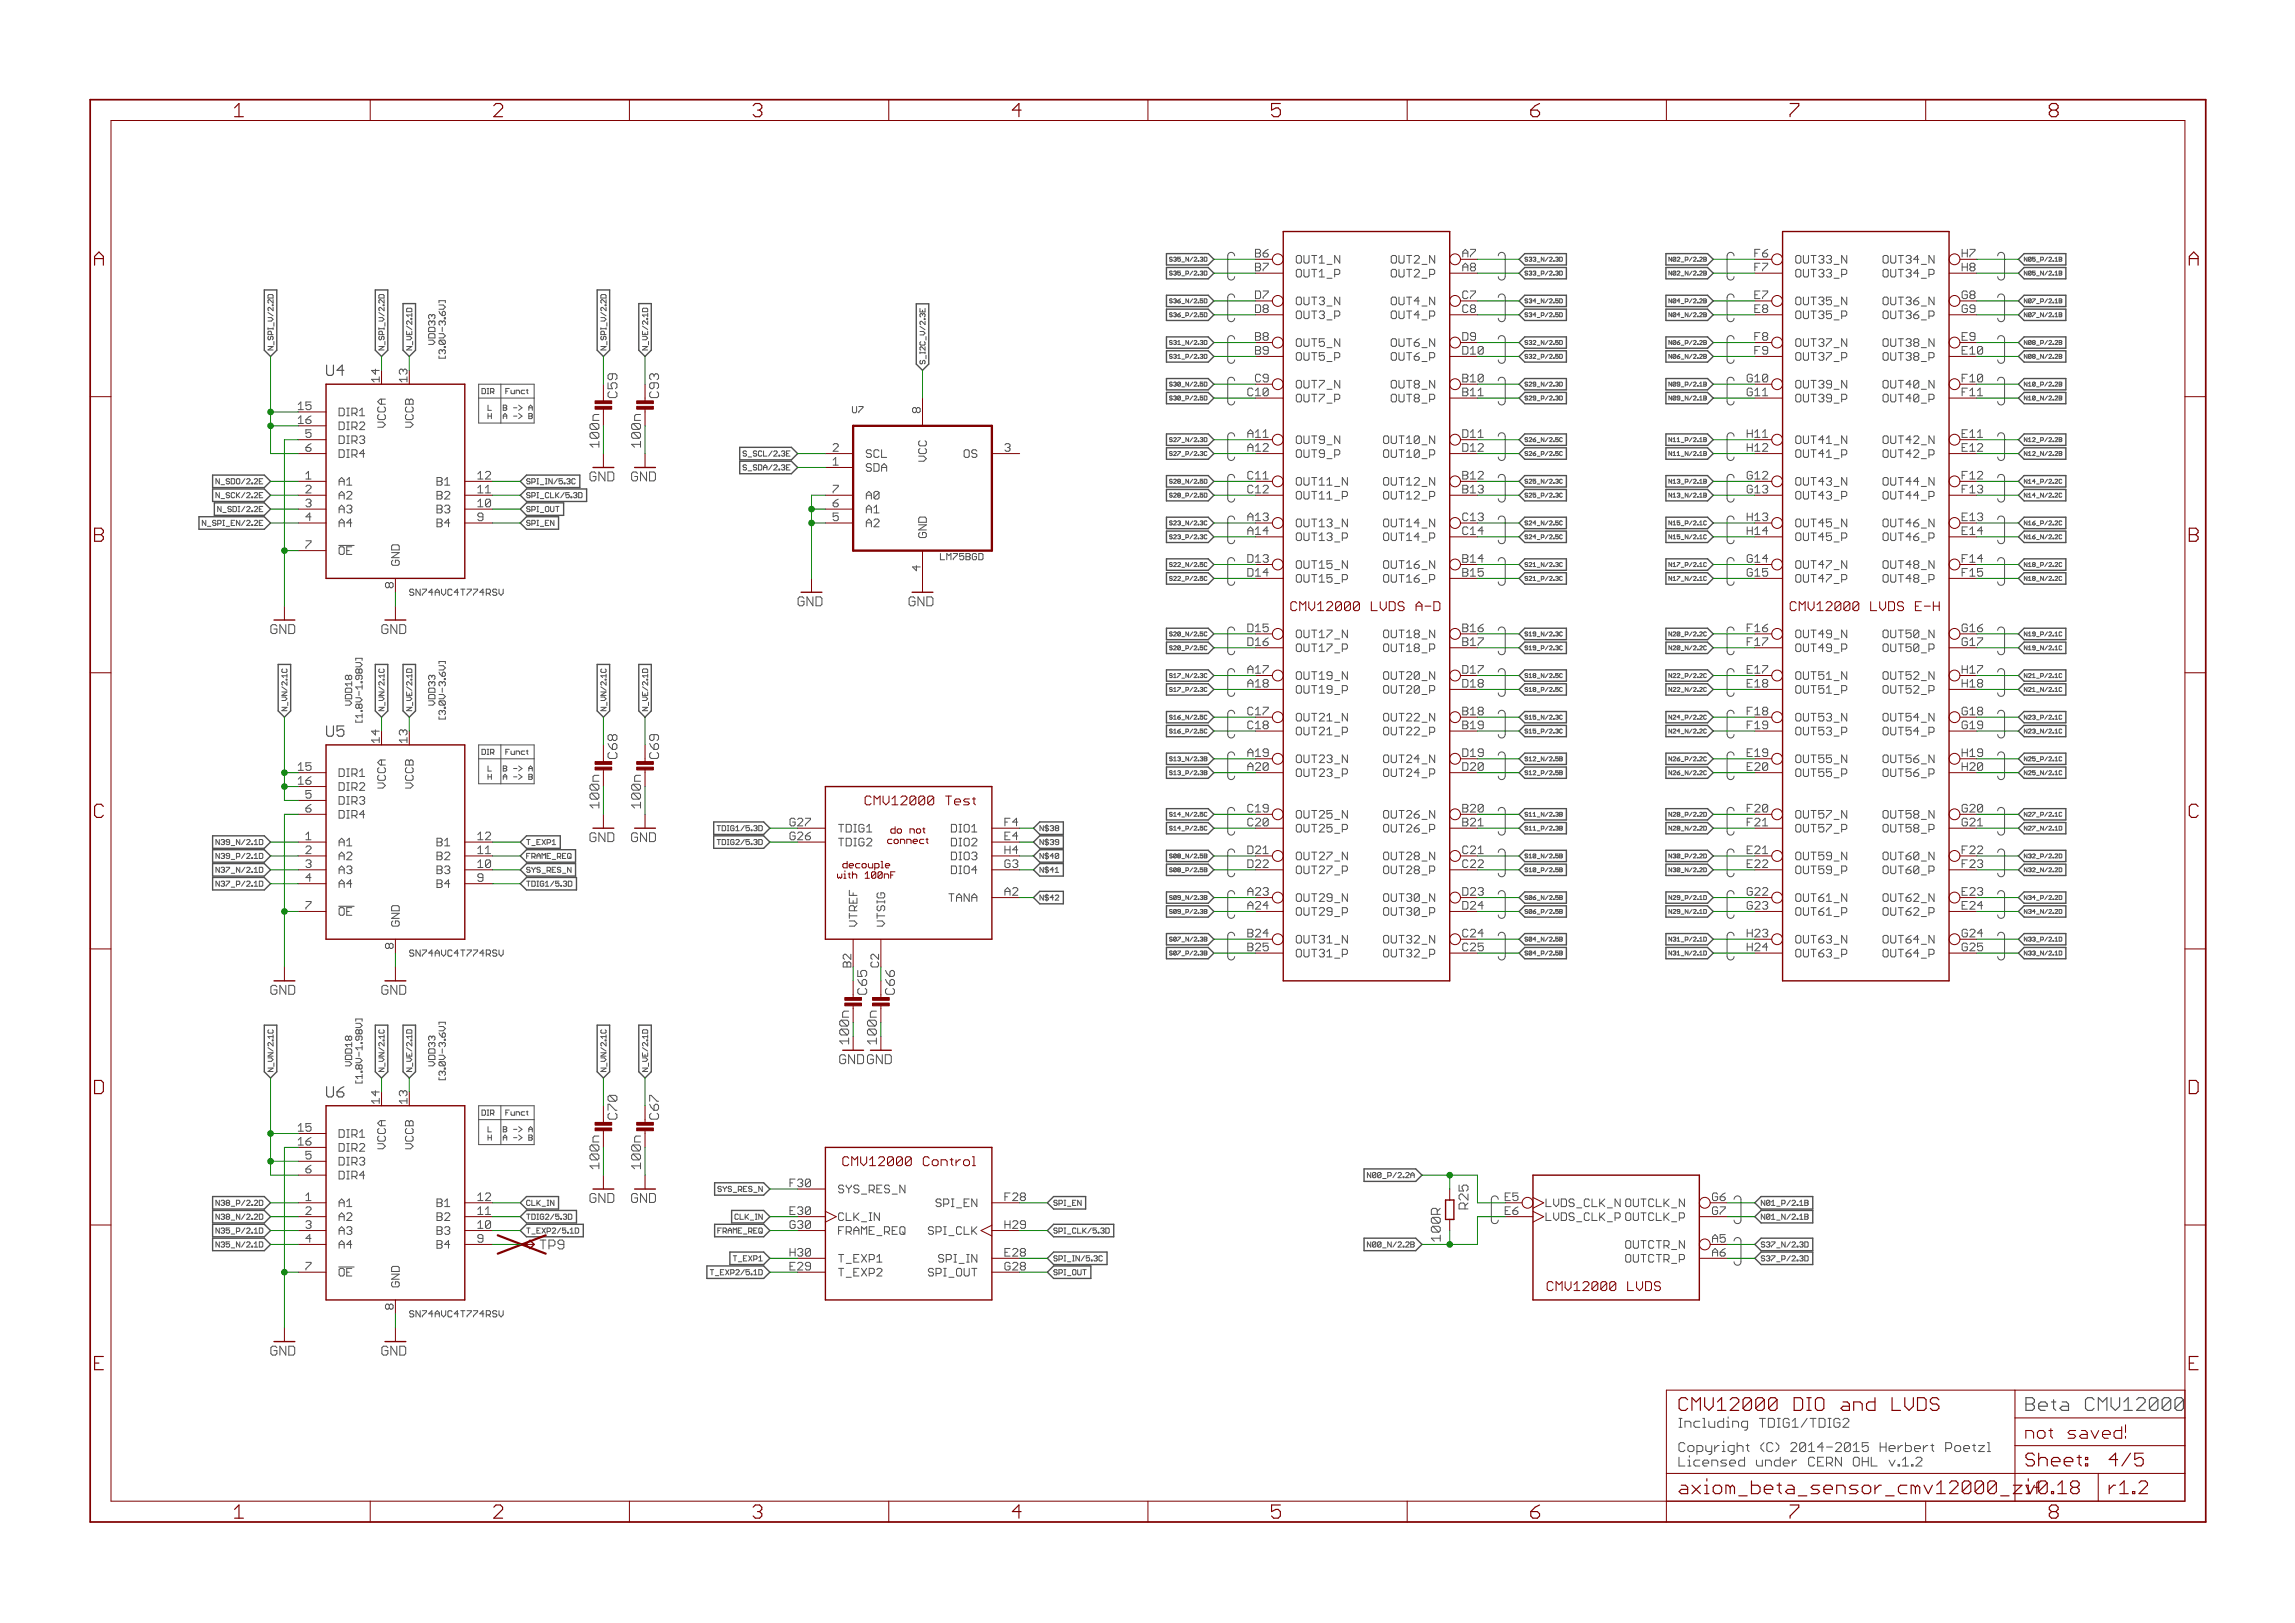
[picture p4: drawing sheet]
<svg xmlns="http://www.w3.org/2000/svg" width="420mm" height="297mm" viewBox="0 0 420 297" stroke-linecap="round" stroke-linejoin="round" font-family="sans-serif">
<defs><g id="words">
<g font-size="3.7" fill="#800000">
<text x="42.9" y="21.4">1</text>
<text x="90.3" y="21.4">2</text>
<text x="137.8" y="21.4">3</text>
<text x="185.3" y="21.4">4</text>
<text x="232.7" y="21.4">5</text>
<text x="280.2" y="21.4">6</text>
<text x="327.6" y="21.4">7</text>
<text x="375.1" y="21.4">8</text>
<text x="17.2" y="48.6">A</text>
<text x="400.7" y="48.6">A</text>
<text x="17.2" y="99.2">B</text>
<text x="400.7" y="99.2">B</text>
<text x="17.1" y="149.7">C</text>
<text x="400.6" y="149.7">C</text>
<text x="17" y="200.2">D</text>
<text x="400.5" y="200.2">D</text>
<text x="17.3" y="250.8">E</text>
<text x="400.7" y="250.8">E</text>
<text x="42.9" y="277.9">1</text>
<text x="90.3" y="277.9">2</text>
<text x="137.8" y="277.9">3</text>
<text x="185.3" y="277.9">4</text>
<text x="232.7" y="277.9">5</text>
<text x="280.2" y="277.9">6</text>
<text x="327.6" y="277.9">7</text>
<text x="375.1" y="277.9">8</text>
</g>
<g font-size="3.6" fill="#800000">
<text x="307.3" y="258.2">CMV12000 DIO and LVDS</text>
<text x="370.8" y="258.2">Beta CMV12000</text>
<text x="370.8" y="268.4">Sheet:</text>
<text x="386" y="268.4">4/5</text>
<text x="307.3" y="273.5">axiom_beta_sensor_cmv12000_zif</text>
<text x="370.8" y="273.5">v0.18</text>
<text x="386" y="273.5">r1.2</text>
</g>
<text font-size="3.2" fill="#800000" x="370.8" y="263.3">not saved!</text>
<g font-size="2.9" fill="#505050">
<text x="59.7" y="68.8">U4</text>
<text x="59.7" y="134.8">U5</text>
<text x="59.7" y="200.9">U6</text>
</g>
<g font-size="2.5" fill="#800000">
<text x="113" y="72.8" transform="rotate(-90 113 72.8)">C59</text>
<text x="120.6" y="72.8" transform="rotate(-90 120.6 72.8)">C93</text>
<text x="109.7" y="81.7" transform="rotate(-90 109.7 81.7)">100n</text>
<text x="117.3" y="81.7" transform="rotate(-90 117.3 81.7)">100n</text>
<text x="107.9" y="88.1">GND</text>
<text x="115.6" y="88.1">GND</text>
<text x="146" y="110.9">GND</text>
<text x="166.4" y="110.9">GND</text>
<text x="237" y="111.8">CMV12000 LVDS A-D</text>
<text x="328.5" y="111.8">CMV12000 LVDS E-H</text>
<text x="49.5" y="116">GND</text>
<text x="69.8" y="116">GND</text>
<text x="113" y="138.9" transform="rotate(-90 113 138.9)">C68</text>
<text x="120.6" y="138.9" transform="rotate(-90 120.6 138.9)">C69</text>
<text x="109.7" y="147.8" transform="rotate(-90 109.7 147.8)">100n</text>
<text x="117.3" y="147.8" transform="rotate(-90 117.3 147.8)">100n</text>
<text x="159.4" y="147.4">CMV12000 Test</text>
<text x="107.9" y="154.1">GND</text>
<text x="115.6" y="154.1">GND</text>
<text x="49.5" y="182.1">GND</text>
<text x="69.8" y="182.1">GND</text>
<text x="153.7" y="194.7">GNDGND</text>
<text x="113" y="204.9" transform="rotate(-90 113 204.9)">C70</text>
<text x="120.6" y="204.9" transform="rotate(-90 120.6 204.9)">C67</text>
<text x="109.7" y="213.8" transform="rotate(-90 109.7 213.8)">100n</text>
<text x="117.3" y="213.8" transform="rotate(-90 117.3 213.8)">100n</text>
<text x="155.6" y="213.4">CMV12000 Control</text>
<text x="107.9" y="220.1">GND</text>
<text x="115.6" y="220.1">GND</text>
<text x="283.2" y="236.3">CMV12000 LVDS</text>
<text x="49.5" y="248.1">GND</text>
<text x="69.8" y="248.1">GND</text>
</g>
<g font-size="2.5" fill="#008000">
<text x="158.7" y="182.1" transform="rotate(-90 158.7 182.1)">C65</text>
<text x="163.8" y="182.1" transform="rotate(-90 163.8 182.1)">C66</text>
<text x="155.4" y="190.9" transform="rotate(-90 155.4 190.9)">100n</text>
<text x="160.5" y="190.9" transform="rotate(-90 160.5 190.9)">100n</text>
</g>
<g font-size="2.5" fill="#505050">
<text x="268.8" y="221.3" transform="rotate(-90 268.8 221.3)">R25</text>
<text x="263.7" y="227.2" transform="rotate(-90 263.7 227.2)">100R</text>
<text x="98.8" y="228.7">TP9</text>
<text x="307.3" y="261.3">Including TDIG1/TDIG2</text>
<text x="307.3" y="265.7">Copyright (C) 2014-2015 Herbert Poetzl</text>
<text x="307.3" y="268.4">Licensed under CERN OHL v.1.2</text>
</g>
<g font-size="2.1" fill="#505050">
<text x="229.8" y="47.1">B6</text>
<text x="321.4" y="47.1">F6</text>
<text x="237.3" y="48.2">OUT1_N</text>
<text x="237.3" y="50.8">OUT1_P</text>
<text x="254.4" y="48.2">OUT2_N</text>
<text x="254.8" y="50.8">OUT2_P</text>
<text x="267.7" y="49.6">A8</text>
<text x="328.7" y="48.2">OUT33_N</text>
<text x="328.7" y="50.8">OUT33_P</text>
<text x="344.5" y="48.2">OUT34_N</text>
<text x="344.8" y="50.8">OUT34_P</text>
<text x="359.2" y="49.6">H8</text>
<text x="229.6" y="57.3">D8</text>
<text x="237.3" y="55.8">OUT3_N</text>
<text x="237.3" y="58.4">OUT3_P</text>
<text x="254.4" y="55.8">OUT4_N</text>
<text x="254.8" y="58.4">OUT4_P</text>
<text x="267.7" y="57.3">C8</text>
<text x="321.3" y="57.3">E8</text>
<text x="328.7" y="55.8">OUT35_N</text>
<text x="328.7" y="58.4">OUT35_P</text>
<text x="344.5" y="55.8">OUT36_N</text>
<text x="344.8" y="58.4">OUT36_P</text>
<text x="359.2" y="54.7">G8</text>
<text x="229.8" y="62.3">B8</text>
<text x="237.3" y="63.5">OUT5_N</text>
<text x="237.3" y="66">OUT5_P</text>
<text x="254.4" y="63.5">OUT6_N</text>
<text x="254.8" y="66">OUT6_P</text>
<text x="267.7" y="64.9">D10</text>
<text x="321.4" y="62.3">F8</text>
<text x="328.7" y="63.5">OUT37_N</text>
<text x="328.7" y="66">OUT37_P</text>
<text x="344.5" y="63.5">OUT38_N</text>
<text x="344.8" y="66">OUT38_P</text>
<text x="359.2" y="64.9">E10</text>
<text x="237.3" y="71.1">OUT7_N</text>
<text x="254.4" y="71.1">OUT8_N</text>
<text x="267.7" y="70">B10</text>
<text x="319.7" y="70">G10</text>
<text x="328.7" y="71.1">OUT39_N</text>
<text x="344.5" y="71.1">OUT40_N</text>
<text x="359.2" y="70">F10</text>
<text x="54.6" y="75">15</text>
<text x="54.6" y="77.6">16</text>
<text x="62" y="76.2">DIR1</text>
<text x="168.5" y="75.6" transform="rotate(-90 168.5 75.6)">8</text>
<text x="228.4" y="72.5">C10</text>
<text x="237.3" y="73.6">OUT7_P</text>
<text x="254.8" y="73.6">OUT8_P</text>
<text x="328.7" y="73.6">OUT39_P</text>
<text x="344.8" y="73.6">OUT40_P</text>
<text x="56" y="80.1">5</text>
<text x="56" y="82.7">6</text>
<text x="62" y="78.7">DIR2</text>
<text x="62" y="81.2">DIR3</text>
<text x="62" y="83.8">DIR4</text>
<text x="70.6" y="78.6" transform="rotate(-90 70.6 78.6)">VCCA</text>
<text x="75.7" y="78.6" transform="rotate(-90 75.7 78.6)">VCCB</text>
<text x="152.5" y="82.7">2</text>
<text x="158.5" y="83.8">SCL</text>
<text x="176.2" y="83.8">OS</text>
<text x="183.9" y="82.7">3</text>
<text x="228.4" y="82.7">A12</text>
<text x="237.3" y="81.2">OUT9_N</text>
<text x="237.3" y="83.8">OUT9_P</text>
<text x="253.1" y="81.2">OUT10_N</text>
<text x="253.4" y="83.8">OUT10_P</text>
<text x="267.7" y="82.7">D12</text>
<text x="319.7" y="82.7">H12</text>
<text x="328.7" y="81.2">OUT41_N</text>
<text x="328.7" y="83.8">OUT41_P</text>
<text x="344.5" y="81.2">OUT42_N</text>
<text x="344.8" y="83.8">OUT42_P</text>
<text x="359.2" y="82.7">E12</text>
<text x="56" y="87.7">1</text>
<text x="62" y="88.8">A1</text>
<text x="79.9" y="88.8">B1</text>
<text x="87.4" y="87.7">12</text>
<text x="152.5" y="85.2">1</text>
<text x="158.5" y="86.3">SDA</text>
<text x="169.7" y="84.7" transform="rotate(-90 169.7 84.7)">VCC</text>
<text x="228.4" y="87.7">C11</text>
<text x="237.3" y="88.8">OUT11_N</text>
<text x="253.1" y="88.8">OUT12_N</text>
<text x="328.7" y="88.8">OUT43_N</text>
<text x="344.5" y="88.8">OUT44_N</text>
<text x="56" y="90.3">2</text>
<text x="56" y="92.8">3</text>
<text x="56" y="95.4">4</text>
<text x="62" y="91.4">A2</text>
<text x="62" y="93.9">A3</text>
<text x="79.9" y="91.4">B2</text>
<text x="79.9" y="93.9">B3</text>
<text x="87.4" y="90.3">11</text>
<text x="87.4" y="92.8">10</text>
<text x="87.4" y="95.4">9</text>
<text x="152.5" y="90.3">7</text>
<text x="152.5" y="92.8">6</text>
<text x="152.5" y="95.4">5</text>
<text x="158.5" y="91.4">A0</text>
<text x="158.5" y="93.9">A1</text>
<text x="228.4" y="95.4">A13</text>
<text x="237.3" y="91.4">OUT11_P</text>
<text x="253.4" y="91.4">OUT12_P</text>
<text x="267.7" y="90.3">B13</text>
<text x="319.7" y="90.3">G13</text>
<text x="319.7" y="95.4">H13</text>
<text x="328.7" y="91.4">OUT43_P</text>
<text x="344.8" y="91.4">OUT44_P</text>
<text x="359.2" y="90.3">F13</text>
<text x="359.2" y="95.4">E13</text>
<text x="56" y="100.4">7</text>
<text x="62" y="101.5">OE</text>
<text x="62" y="96.5">A4</text>
<text x="79.9" y="96.5">B4</text>
<text x="158.5" y="96.5">A2</text>
<text x="169.7" y="98.4" transform="rotate(-90 169.7 98.4)">GND</text>
<text x="237.3" y="96.5">OUT13_N</text>
<text x="237.3" y="99">OUT13_P</text>
<text x="253.1" y="96.5">OUT14_N</text>
<text x="253.4" y="99">OUT14_P</text>
<text x="267.7" y="97.9">C14</text>
<text x="328.7" y="96.5">OUT45_N</text>
<text x="328.7" y="99">OUT45_P</text>
<text x="344.5" y="96.5">OUT46_N</text>
<text x="344.8" y="99">OUT46_P</text>
<text x="72" y="107.6" transform="rotate(-90 72 107.6)">8</text>
<text x="73.1" y="103.5" transform="rotate(-90 73.1 103.5)">GND</text>
<text x="168.5" y="104.5" transform="rotate(-90 168.5 104.5)">4</text>
<text x="228.2" y="103">D13</text>
<text x="237.3" y="104.1">OUT15_N</text>
<text x="237.3" y="106.6">OUT15_P</text>
<text x="253.1" y="104.1">OUT16_N</text>
<text x="253.4" y="106.6">OUT16_P</text>
<text x="267.7" y="105.5">B15</text>
<text x="319.7" y="103">G14</text>
<text x="328.7" y="104.1">OUT47_N</text>
<text x="328.7" y="106.6">OUT47_P</text>
<text x="344.5" y="104.1">OUT48_N</text>
<text x="344.8" y="106.6">OUT48_P</text>
<text x="359.2" y="105.5">F15</text>
<text x="228.2" y="118.2">D16</text>
<text x="237.3" y="116.8">OUT17_N</text>
<text x="237.3" y="119.3">OUT17_P</text>
<text x="253.1" y="116.8">OUT18_N</text>
<text x="253.4" y="119.3">OUT18_P</text>
<text x="267.7" y="115.7">B16</text>
<text x="320.1" y="115.7">F16</text>
<text x="328.7" y="116.8">OUT49_N</text>
<text x="328.7" y="119.3">OUT49_P</text>
<text x="344.5" y="116.8">OUT50_N</text>
<text x="344.8" y="119.3">OUT50_P</text>
<text x="359.2" y="115.7">G16</text>
<text x="228.4" y="125.8">A18</text>
<text x="237.3" y="124.4">OUT19_N</text>
<text x="253.1" y="124.4">OUT20_N</text>
<text x="267.7" y="125.8">D18</text>
<text x="320" y="125.8">E18</text>
<text x="328.7" y="124.4">OUT51_N</text>
<text x="344.5" y="124.4">OUT52_N</text>
<text x="359.2" y="125.8">H18</text>
<text x="237.3" y="126.9">OUT19_P</text>
<text x="253.4" y="126.9">OUT20_P</text>
<text x="328.7" y="126.9">OUT51_P</text>
<text x="344.8" y="126.9">OUT52_P</text>
<text x="359.2" y="130.9">G18</text>
<text x="228.4" y="133.4">C18</text>
<text x="237.3" y="132">OUT21_N</text>
<text x="237.3" y="134.6">OUT21_P</text>
<text x="253.1" y="132">OUT22_N</text>
<text x="253.4" y="134.6">OUT22_P</text>
<text x="267.7" y="133.4">B19</text>
<text x="320.1" y="133.4">F19</text>
<text x="328.7" y="132">OUT53_N</text>
<text x="328.7" y="134.6">OUT53_P</text>
<text x="344.5" y="132">OUT54_N</text>
<text x="344.8" y="134.6">OUT54_P</text>
<text x="54.6" y="141.1">15</text>
<text x="54.6" y="143.6">16</text>
<text x="62" y="142.2">DIR1</text>
<text x="228.4" y="141.1">A20</text>
<text x="237.3" y="139.6">OUT23_N</text>
<text x="237.3" y="142.2">OUT23_P</text>
<text x="253.1" y="139.6">OUT24_N</text>
<text x="253.4" y="142.2">OUT24_P</text>
<text x="267.7" y="141.1">D20</text>
<text x="320" y="141.1">E20</text>
<text x="328.7" y="139.6">OUT55_N</text>
<text x="328.7" y="142.2">OUT55_P</text>
<text x="344.5" y="139.6">OUT56_N</text>
<text x="344.8" y="142.2">OUT56_P</text>
<text x="359.2" y="141.1">H20</text>
<text x="56" y="146.1">5</text>
<text x="56" y="148.7">6</text>
<text x="62" y="144.7">DIR2</text>
<text x="62" y="147.3">DIR3</text>
<text x="62" y="149.8">DIR4</text>
<text x="70.6" y="144.6" transform="rotate(-90 70.6 144.6)">VCCA</text>
<text x="75.7" y="144.6" transform="rotate(-90 75.7 144.6)">VCCB</text>
<text x="237.3" y="149.8">OUT25_N</text>
<text x="253.1" y="149.8">OUT26_N</text>
<text x="267.7" y="148.7">B20</text>
<text x="320.1" y="148.7">F20</text>
<text x="328.7" y="149.8">OUT57_N</text>
<text x="344.5" y="149.8">OUT58_N</text>
<text x="359.2" y="148.7">G20</text>
<text x="56" y="153.8">1</text>
<text x="62" y="154.9">A1</text>
<text x="79.9" y="154.9">B1</text>
<text x="87.4" y="153.8">12</text>
<text x="144.4" y="151.2">G27</text>
<text x="144.4" y="153.8">G26</text>
<text x="153.5" y="152.3">TDIG1</text>
<text x="153.5" y="154.9">TDIG2</text>
<text x="173.9" y="152.3">DIO1</text>
<text x="173.9" y="154.9">DIO2</text>
<text x="183.9" y="151.2">F4</text>
<text x="183.9" y="153.8">E4</text>
<text x="228.4" y="151.2">C20</text>
<text x="237.3" y="152.3">OUT25_P</text>
<text x="253.4" y="152.3">OUT26_P</text>
<text x="328.7" y="152.3">OUT57_P</text>
<text x="344.8" y="152.3">OUT58_P</text>
<text x="56" y="156.3">2</text>
<text x="56" y="158.8">3</text>
<text x="56" y="161.4">4</text>
<text x="62" y="157.4">A2</text>
<text x="62" y="160">A3</text>
<text x="79.9" y="157.4">B2</text>
<text x="79.9" y="160">B3</text>
<text x="87.4" y="156.3">11</text>
<text x="87.4" y="158.8">10</text>
<text x="87.4" y="161.4">9</text>
<text x="173.9" y="157.4">DIO3</text>
<text x="173.9" y="160">DIO4</text>
<text x="183.9" y="156.3">H4</text>
<text x="183.9" y="158.8">G3</text>
<text x="228.2" y="156.3">D21</text>
<text x="237.3" y="157.4">OUT27_N</text>
<text x="237.3" y="160">OUT27_P</text>
<text x="253.1" y="157.4">OUT28_N</text>
<text x="253.4" y="160">OUT28_P</text>
<text x="267.7" y="156.3">C21</text>
<text x="320" y="156.3">E21</text>
<text x="328.7" y="157.4">OUT59_N</text>
<text x="328.7" y="160">OUT59_P</text>
<text x="344.5" y="157.4">OUT60_N</text>
<text x="344.8" y="160">OUT60_P</text>
<text x="359.2" y="158.8">F23</text>
<text x="56" y="166.5">7</text>
<text x="62" y="167.6">OE</text>
<text x="62" y="162.5">A4</text>
<text x="79.9" y="162.5">B4</text>
<text x="173.4" y="165">TANA</text>
<text x="183.9" y="163.9">A2</text>
<text x="228.4" y="163.9">A23</text>
<text x="237.3" y="165">OUT29_N</text>
<text x="237.3" y="167.6">OUT29_P</text>
<text x="253.1" y="165">OUT30_N</text>
<text x="253.4" y="167.6">OUT30_P</text>
<text x="267.7" y="163.9">D23</text>
<text x="319.7" y="166.5">G23</text>
<text x="328.7" y="165">OUT61_N</text>
<text x="328.7" y="167.6">OUT61_P</text>
<text x="344.5" y="165">OUT62_N</text>
<text x="344.8" y="167.6">OUT62_P</text>
<text x="359.2" y="163.9">E23</text>
<text x="72" y="173.6" transform="rotate(-90 72 173.6)">8</text>
<text x="73.1" y="169.6" transform="rotate(-90 73.1 169.6)">GND</text>
<text x="157" y="169.6" transform="rotate(-90 157 169.6)">VTREF</text>
<text x="162" y="169.6" transform="rotate(-90 162 169.6)">VTSIG</text>
<text x="237.3" y="172.7">OUT31_N</text>
<text x="253.1" y="172.7">OUT32_N</text>
<text x="267.7" y="171.5">C24</text>
<text x="319.7" y="171.5">H23</text>
<text x="328.7" y="172.7">OUT63_N</text>
<text x="344.5" y="172.7">OUT64_N</text>
<text x="359.2" y="171.5">G24</text>
<text x="155.8" y="177" transform="rotate(-90 155.8 177)">B2</text>
<text x="160.9" y="177.1" transform="rotate(-90 160.9 177.1)">C2</text>
<text x="228.4" y="174.1">B25</text>
<text x="237.3" y="175.2">OUT31_P</text>
<text x="253.4" y="175.2">OUT32_P</text>
<text x="328.7" y="175.2">OUT63_P</text>
<text x="344.8" y="175.2">OUT64_P</text>
<text x="54.6" y="207.1">15</text>
<text x="54.6" y="209.6">16</text>
<text x="62" y="208.2">DIR1</text>
<text x="56" y="212.2">5</text>
<text x="56" y="214.7">6</text>
<text x="62" y="210.7">DIR2</text>
<text x="62" y="213.3">DIR3</text>
<text x="62" y="215.8">DIR4</text>
<text x="70.6" y="210.6" transform="rotate(-90 70.6 210.6)">VCCA</text>
<text x="75.7" y="210.6" transform="rotate(-90 75.7 210.6)">VCCB</text>
<text x="56" y="219.8">1</text>
<text x="62" y="220.9">A1</text>
<text x="79.9" y="220.9">B1</text>
<text x="87.4" y="219.8">12</text>
<text x="144.8" y="217.2">F30</text>
<text x="153.5" y="218.4">SYS_RES_N</text>
<text x="171.9" y="220.9">SPI_EN</text>
<text x="183.9" y="219.8">F28</text>
<text x="283" y="220.9">LVDS_CLK_N OUTCLK_N</text>
<text x="313.5" y="219.8">G6</text>
<text x="56" y="222.3">2</text>
<text x="56" y="224.9">3</text>
<text x="56" y="227.4">4</text>
<text x="62" y="223.4">A2</text>
<text x="62" y="226">A3</text>
<text x="79.9" y="223.4">B2</text>
<text x="79.9" y="226">B3</text>
<text x="87.4" y="222.3">11</text>
<text x="87.4" y="224.9">10</text>
<text x="87.4" y="227.4">9</text>
<text x="144.4" y="224.9">G30</text>
<text x="144.7" y="222.3">E30</text>
<text x="153.5" y="223.4">CLK_IN</text>
<text x="153.5" y="226">FRAME_REQ</text>
<text x="170.8" y="226">SPI_CLK</text>
<text x="183.9" y="224.9">H29</text>
<text x="275.6" y="222.3">E6</text>
<text x="283" y="223.4">LVDS_CLK_P</text>
<text x="297.8" y="223.4">OUTCLK_P</text>
<text x="56" y="232.5">7</text>
<text x="62" y="233.6">OE</text>
<text x="62" y="228.5">A4</text>
<text x="79.9" y="228.5">B4</text>
<text x="144.5" y="229.9">H30</text>
<text x="144.7" y="232.5">E29</text>
<text x="153.5" y="231.1">T_EXP1</text>
<text x="153.5" y="233.6">T_EXP2</text>
<text x="170.3" y="233.6">SPI_OUT</text>
<text x="172.6" y="231.1">SPI_IN</text>
<text x="183.9" y="229.9">E28</text>
<text x="183.9" y="232.5">G28</text>
<text x="297.2" y="228.5">OUTCTR_N</text>
<text x="297.5" y="231.1">OUTCTR_P</text>
<text x="313.5" y="229.9">A6</text>
<text x="72" y="239.6" transform="rotate(-90 72 239.6)">8</text>
<text x="73.1" y="235.6" transform="rotate(-90 73.1 235.6)">GND</text>
</g>
<g font-size="2.1" fill="#800000">
<text x="267.7" y="47.1">A7</text>
<text x="359.2" y="47.1">H7</text>
<text x="229.8" y="49.6">B7</text>
<text x="321.4" y="49.6">F7</text>
<text x="229.6" y="54.7">D7</text>
<text x="267.7" y="54.7">C7</text>
<text x="321.3" y="54.7">E7</text>
<text x="359.2" y="57.3">G9</text>
<text x="229.8" y="64.9">B9</text>
<text x="267.7" y="62.3">D9</text>
<text x="321.4" y="64.9">F9</text>
<text x="359.2" y="62.3">E9</text>
<text x="69.5" y="70" transform="rotate(-90 69.5 70)">14</text>
<text x="74.6" y="70" transform="rotate(-90 74.6 70)">13</text>
<text x="229.7" y="70">C9</text>
<text x="267.7" y="72.5">B11</text>
<text x="319.7" y="72.5">G11</text>
<text x="359.2" y="72.5">F11</text>
<text x="228.4" y="80.1">A11</text>
<text x="267.7" y="80.1">D11</text>
<text x="319.7" y="80.1">H11</text>
<text x="359.2" y="80.1">E11</text>
<text x="267.7" y="87.7">B12</text>
<text x="319.7" y="87.7">G12</text>
<text x="359.2" y="87.7">F12</text>
<text x="228.4" y="90.3">C12</text>
<text x="267.7" y="95.4">C13</text>
<text x="228.4" y="97.9">A14</text>
<text x="319.7" y="97.9">H14</text>
<text x="359.2" y="97.9">E14</text>
<text x="228.2" y="105.5">D14</text>
<text x="267.7" y="103">B14</text>
<text x="319.7" y="105.5">G15</text>
<text x="359.2" y="103">F14</text>
<text x="228.2" y="115.7">D15</text>
<text x="267.7" y="118.2">B17</text>
<text x="320.1" y="118.2">F17</text>
<text x="359.2" y="118.2">G17</text>
<text x="228.4" y="123.3">A17</text>
<text x="267.7" y="123.3">D17</text>
<text x="320" y="123.3">E17</text>
<text x="359.2" y="123.3">H17</text>
<text x="228.4" y="130.9">C17</text>
<text x="267.7" y="130.9">B18</text>
<text x="320.1" y="130.9">F18</text>
<text x="69.5" y="136" transform="rotate(-90 69.5 136)">14</text>
<text x="74.6" y="136" transform="rotate(-90 74.6 136)">13</text>
<text x="359.2" y="133.4">G19</text>
<text x="228.4" y="138.5">A19</text>
<text x="267.7" y="138.5">D19</text>
<text x="320" y="138.5">E19</text>
<text x="359.2" y="138.5">H19</text>
<text x="228.4" y="148.7">C19</text>
<text x="267.7" y="151.2">B21</text>
<text x="320.1" y="151.2">F21</text>
<text x="359.2" y="151.2">G21</text>
<text x="228.2" y="158.8">D22</text>
<text x="267.7" y="158.8">C22</text>
<text x="320" y="158.8">E22</text>
<text x="359.2" y="156.3">F22</text>
<text x="228.4" y="166.5">A24</text>
<text x="267.7" y="166.5">D24</text>
<text x="319.7" y="163.9">G22</text>
<text x="359.2" y="166.5">E24</text>
<text x="228.4" y="171.5">B24</text>
<text x="267.7" y="174.1">C25</text>
<text x="319.7" y="174.1">H24</text>
<text x="359.2" y="174.1">G25</text>
<text x="69.5" y="202" transform="rotate(-90 69.5 202)">14</text>
<text x="74.6" y="202" transform="rotate(-90 74.6 202)">13</text>
<text x="275.6" y="219.8">E5</text>
<text x="313.5" y="222.3">G7</text>
<text x="313.5" y="227.4">A5</text>
</g>
<g font-size="1.8" fill="#505050">
<text x="79.7" y="63.3" transform="rotate(-90 79.7 63.3)">VDD33</text>
<text x="81.6" y="65.2" transform="rotate(-90 81.6 65.2)">[3.0V-3.6V]</text>
<text x="156" y="75.6">U7</text>
<text x="171.6" y="102.5">LM75BGD</text>
<text x="74.9" y="109">SN74AVC4T774RSV</text>
<text x="64.4" y="129.3" transform="rotate(-90 64.4 129.3)">VDD18</text>
<text x="66.4" y="131.8" transform="rotate(-90 66.4 131.8)">[1.8V-1.98V]</text>
<text x="79.7" y="129.3" transform="rotate(-90 79.7 129.3)">VDD33</text>
<text x="81.6" y="131.2" transform="rotate(-90 81.6 131.2)">[3.0V-3.6V]</text>
<text x="74.9" y="175.1">SN74AVC4T774RSV</text>
<text x="64.4" y="195.3" transform="rotate(-90 64.4 195.3)">VDD18</text>
<text x="66.4" y="197.8" transform="rotate(-90 66.4 197.8)">[1.8V-1.98V]</text>
<text x="79.7" y="195.3" transform="rotate(-90 79.7 195.3)">VDD33</text>
<text x="81.6" y="197.2" transform="rotate(-90 81.6 197.2)">[3.0V-3.6V]</text>
<text x="74.9" y="241.1">SN74AVC4T774RSV</text>
</g>
<g font-size="1.8" fill="#800000">
<text x="162.8" y="154.4">connect</text>
<text x="163.5" y="152.5">do not</text>
<text x="153.8" y="160.8">with 100nF</text>
<text x="154.7" y="158.9">decouple</text>
</g>
<g font-size="1.4" fill="#505050">
<text x="50" y="64.1" transform="rotate(-90 50 64.1)">N_SPI_V/2.2D</text>
<text x="70.4" y="64.1" transform="rotate(-90 70.4 64.1)">N_SPI_V/2.2D</text>
<text x="75.4" y="64.1" transform="rotate(-90 75.4 64.1)">N_VE/2.1D</text>
<text x="111" y="64.1" transform="rotate(-90 111 64.1)">N_SPI_V/2.2D</text>
<text x="118.6" y="64.1" transform="rotate(-90 118.6 64.1)">N_VE/2.1D</text>
<text x="169.4" y="66.6" transform="rotate(-90 169.4 66.6)">S_I2C_V/2.3E</text>
<text x="88.9" y="72.1">DIR</text>
<text x="89.8" y="76.7">H</text>
<text x="89.9" y="75.1">L B -&gt; A</text>
<text x="91.7" y="76.7">A -&gt; B</text>
<text x="92.3" y="72.1">Funct</text>
<text x="136.9" y="83.5">S_SCL/2.3E</text>
<text x="39.8" y="88.6">N_SDO/2.2E</text>
<text x="96.4" y="88.6">SPI_IN/5.3C</text>
<text x="136.6" y="86.1">S_SDA/2.3E</text>
<text x="40.1" y="91.1">N_SCK/2.2E</text>
<text x="40.5" y="93.7">N_SDI/2.2E</text>
<text x="96.4" y="93.7">SPI_OUT</text>
<text x="96.4" y="91.1">SPI_CLK/5.3D</text>
<text x="38.1" y="96.2">N_SPI_EN/2.2E</text>
<text x="96.4" y="96.2">SPI_EN</text>
<text x="52.6" y="130.1" transform="rotate(-90 52.6 130.1)">N_VN/2.1C</text>
<text x="70.4" y="130.1" transform="rotate(-90 70.4 130.1)">N_VN/2.1C</text>
<text x="75.4" y="130.1" transform="rotate(-90 75.4 130.1)">N_VE/2.1D</text>
<text x="111" y="130.1" transform="rotate(-90 111 130.1)">N_VN/2.1C</text>
<text x="118.6" y="130.1" transform="rotate(-90 118.6 130.1)">N_VE/2.1D</text>
<text x="88.9" y="138.1">DIR</text>
<text x="89.8" y="142.7">H</text>
<text x="89.9" y="141.2">L B -&gt; A</text>
<text x="91.7" y="142.7">A -&gt; B</text>
<text x="92.3" y="138.1">Funct</text>
<text x="39.9" y="154.6">N39_N/2.1D</text>
<text x="96.4" y="154.6">T_EXP1</text>
<text x="131.6" y="152.1">TDIG1/5.3D</text>
<text x="131.6" y="154.6">TDIG2/5.3D</text>
<text x="190.4" y="152.1">N$38</text>
<text x="190.4" y="154.6">N$39</text>
<text x="39.9" y="159.7">N37_N/2.1D</text>
<text x="40.1" y="157.2">N39_P/2.1D</text>
<text x="96.4" y="157.2">FRAME_REQ</text>
<text x="96.4" y="159.7">SYS_RES_N</text>
<text x="190.4" y="157.2">N$40</text>
<text x="190.4" y="159.7">N$41</text>
<text x="40.1" y="162.2">N37_P/2.1D</text>
<text x="96.4" y="162.2">TDIG1/5.3D</text>
<text x="190.4" y="164.8">N$42</text>
<text x="50" y="196.1" transform="rotate(-90 50 196.1)">N_VN/2.1C</text>
<text x="70.4" y="196.1" transform="rotate(-90 70.4 196.1)">N_VN/2.1C</text>
<text x="75.4" y="196.1" transform="rotate(-90 75.4 196.1)">N_VE/2.1D</text>
<text x="111" y="196.1" transform="rotate(-90 111 196.1)">N_VN/2.1C</text>
<text x="118.6" y="196.1" transform="rotate(-90 118.6 196.1)">N_VE/2.1D</text>
<text x="88.9" y="204.1">DIR</text>
<text x="89.8" y="208.7">H</text>
<text x="89.9" y="207.2">L B -&gt; A</text>
<text x="91.7" y="208.7">A -&gt; B</text>
<text x="92.3" y="204.1">Funct</text>
<text x="251" y="215.6">N00_P/2.2A</text>
<text x="40.1" y="220.7">N38_P/2.2D</text>
<text x="96.4" y="220.7">CLK_IN</text>
<text x="131.8" y="218.1">SYS_RES_N</text>
<text x="192.9" y="220.7">SPI_EN</text>
<text x="322.4" y="220.7">N01_P/2.1B</text>
<text x="39.9" y="223.2">N38_N/2.2D</text>
<text x="40.1" y="225.7">N35_P/2.1D</text>
<text x="96.4" y="225.7">T_EXP2/5.1D</text>
<text x="96.4" y="223.2">TDIG2/5.3D</text>
<text x="131.2" y="225.7">FRAME_REQ</text>
<text x="134.9" y="223.2">CLK_IN</text>
<text x="192.9" y="225.7">SPI_CLK/5.3D</text>
<text x="322.4" y="223.2">N01_N/2.1B</text>
<text x="39.9" y="228.3">N35_N/2.1D</text>
<text x="130.8" y="233.3">T_EXP2/5.1D</text>
<text x="134.6" y="230.8">T_EXP1</text>
<text x="192.9" y="233.3">SPI_OUT</text>
<text x="192.9" y="230.8">SPI_IN/5.3C</text>
<text x="250.8" y="228.3">N00_N/2.2B</text>
<text x="322.4" y="228.3">S37_N/2.3D</text>
<text x="322.4" y="230.8">S37_P/2.3D</text>
</g>
<g font-size="1.1" fill="#505050">
<text x="214.5" y="47.9">S35_N/2.3D</text>
<text x="279.1" y="47.9">S33_N/2.3D</text>
<text x="306.1" y="47.9">N02_P/2.2B</text>
<text x="370.6" y="47.9">N05_P/2.1B</text>
<text x="214.7" y="50.4">S35_P/2.3D</text>
<text x="279.1" y="50.4">S33_P/2.3D</text>
<text x="305.9" y="50.4">N02_N/2.2B</text>
<text x="370.6" y="50.4">N05_N/2.1B</text>
<text x="214.5" y="55.5">S36_N/2.5D</text>
<text x="214.7" y="58">S36_P/2.5D</text>
<text x="279.1" y="55.5">S34_N/2.5D</text>
<text x="279.1" y="58">S34_P/2.5D</text>
<text x="305.9" y="58">N04_N/2.2B</text>
<text x="306.1" y="55.5">N04_P/2.2B</text>
<text x="370.6" y="55.5">N07_P/2.1B</text>
<text x="370.6" y="58">N07_N/2.1B</text>
<text x="214.5" y="63.1">S31_N/2.3D</text>
<text x="214.7" y="65.6">S31_P/2.3D</text>
<text x="279.1" y="63.1">S32_N/2.5D</text>
<text x="279.1" y="65.6">S32_P/2.5D</text>
<text x="305.9" y="65.6">N06_N/2.2B</text>
<text x="306.1" y="63.1">N06_P/2.2B</text>
<text x="370.6" y="63.1">N08_P/2.2B</text>
<text x="370.6" y="65.6">N08_N/2.2B</text>
<text x="214.5" y="70.7">S30_N/2.5D</text>
<text x="279.1" y="70.7">S29_N/2.3D</text>
<text x="306.1" y="70.7">N09_P/2.1B</text>
<text x="370.6" y="70.7">N10_P/2.2B</text>
<text x="214.7" y="73.2">S30_P/2.5D</text>
<text x="279.1" y="73.3">S29_P/2.3D</text>
<text x="305.9" y="73.2">N09_N/2.1B</text>
<text x="370.6" y="73.3">N10_N/2.2B</text>
<text x="214.5" y="80.9">S27_N/2.3D</text>
<text x="214.8" y="83.4">S27_P/2.3C</text>
<text x="279.1" y="80.9">S26_N/2.5C</text>
<text x="279.1" y="83.4">S26_P/2.5C</text>
<text x="305.9" y="83.4">N11_N/2.1B</text>
<text x="306.1" y="80.9">N11_P/2.1B</text>
<text x="370.6" y="80.9">N12_P/2.2B</text>
<text x="370.6" y="83.4">N12_N/2.2B</text>
<text x="214.5" y="88.5">S28_N/2.5D</text>
<text x="279.1" y="88.5">S25_N/2.3C</text>
<text x="306.1" y="88.5">N13_P/2.1B</text>
<text x="370.6" y="88.5">N14_P/2.2C</text>
<text x="214.7" y="91">S28_P/2.5D</text>
<text x="279.1" y="91">S25_P/2.3C</text>
<text x="305.9" y="91">N13_N/2.1B</text>
<text x="370.6" y="91">N14_N/2.2C</text>
<text x="214.6" y="96.1">S23_N/2.3C</text>
<text x="214.8" y="98.6">S23_P/2.3C</text>
<text x="279.1" y="96.1">S24_N/2.5C</text>
<text x="279.1" y="98.7">S24_P/2.5C</text>
<text x="305.9" y="98.6">N15_N/2.1C</text>
<text x="306.1" y="96.1">N15_P/2.1C</text>
<text x="370.6" y="96.1">N16_P/2.2C</text>
<text x="370.6" y="98.7">N16_N/2.2C</text>
<text x="214.6" y="103.7">S22_N/2.5C</text>
<text x="214.8" y="106.3">S22_P/2.5C</text>
<text x="279.1" y="103.7">S21_N/2.3C</text>
<text x="279.1" y="106.3">S21_P/2.3C</text>
<text x="305.9" y="106.3">N17_N/2.1C</text>
<text x="306.1" y="103.7">N17_P/2.1C</text>
<text x="370.6" y="103.7">N18_P/2.2C</text>
<text x="370.6" y="106.3">N18_N/2.2C</text>
<text x="214.6" y="116.4">S20_N/2.5C</text>
<text x="214.8" y="119">S20_P/2.5C</text>
<text x="279.1" y="116.4">S19_N/2.3C</text>
<text x="279.1" y="119">S19_P/2.3C</text>
<text x="305.9" y="119">N20_N/2.2C</text>
<text x="306.1" y="116.4">N20_P/2.2C</text>
<text x="370.6" y="116.4">N19_P/2.1C</text>
<text x="370.6" y="119">N19_N/2.1C</text>
<text x="214.6" y="124">S17_N/2.3C</text>
<text x="279.1" y="124">S18_N/2.5C</text>
<text x="306.1" y="124">N22_P/2.2C</text>
<text x="370.6" y="124">N21_P/2.1C</text>
<text x="214.6" y="131.7">S16_N/2.5C</text>
<text x="214.8" y="126.6">S17_P/2.3C</text>
<text x="279.1" y="126.6">S18_P/2.5C</text>
<text x="279.1" y="131.7">S15_N/2.3C</text>
<text x="305.9" y="126.6">N22_N/2.2C</text>
<text x="306.1" y="131.7">N24_P/2.2C</text>
<text x="370.6" y="126.6">N21_N/2.1C</text>
<text x="370.6" y="131.7">N23_P/2.1C</text>
<text x="214.8" y="134.2">S16_P/2.5C</text>
<text x="279.1" y="134.2">S15_P/2.3C</text>
<text x="305.9" y="134.2">N24_N/2.2C</text>
<text x="370.6" y="134.2">N23_N/2.1C</text>
<text x="214.6" y="139.3">S13_N/2.3B</text>
<text x="214.8" y="141.8">S13_P/2.3B</text>
<text x="279.1" y="139.3">S12_N/2.5B</text>
<text x="279.1" y="141.8">S12_P/2.5B</text>
<text x="305.9" y="141.8">N26_N/2.2C</text>
<text x="306.1" y="139.3">N26_P/2.2C</text>
<text x="370.6" y="139.3">N25_P/2.1C</text>
<text x="370.6" y="141.8">N25_N/2.1C</text>
<text x="214.6" y="149.4">S14_N/2.5C</text>
<text x="279.1" y="149.4">S11_N/2.3B</text>
<text x="306" y="149.4">N28_P/2.2D</text>
<text x="370.6" y="149.4">N27_P/2.1C</text>
<text x="214.8" y="152">S14_P/2.5C</text>
<text x="279.1" y="152">S11_P/2.3B</text>
<text x="305.8" y="152">N28_N/2.2D</text>
<text x="370.6" y="152">N27_N/2.1D</text>
<text x="214.6" y="157.1">S08_N/2.5B</text>
<text x="214.8" y="159.6">S08_P/2.5B</text>
<text x="279.1" y="157.1">S10_N/2.5B</text>
<text x="279.1" y="159.6">S10_P/2.5B</text>
<text x="305.8" y="159.6">N30_N/2.2D</text>
<text x="306" y="157.1">N30_P/2.2D</text>
<text x="370.6" y="157.1">N32_P/2.2D</text>
<text x="370.6" y="159.6">N32_N/2.2D</text>
<text x="214.6" y="164.7">S09_N/2.3B</text>
<text x="214.8" y="167.2">S09_P/2.3B</text>
<text x="279.1" y="164.7">S06_N/2.5B</text>
<text x="279.1" y="167.2">S06_P/2.5B</text>
<text x="305.8" y="167.2">N29_N/2.1D</text>
<text x="306" y="164.7">N29_P/2.1D</text>
<text x="370.6" y="164.7">N34_P/2.2D</text>
<text x="370.6" y="167.2">N34_N/2.2D</text>
<text x="214.6" y="172.3">S07_N/2.3B</text>
<text x="279.1" y="172.3">S04_N/2.5B</text>
<text x="306" y="172.3">N31_P/2.1D</text>
<text x="370.6" y="172.3">N33_P/2.1D</text>
<text x="214.8" y="174.8">S07_P/2.3B</text>
<text x="279.1" y="174.8">S04_P/2.5B</text>
<text x="305.8" y="174.8">N31_N/2.1D</text>
<text x="370.6" y="174.8">N33_N/2.1D</text>
</g>
</g></defs>
<g fill="none" stroke="#505050" stroke-width=".18">
<path d="M49.1 54.5v-.4l.1-.2h.6l.2 .2v.4M69.4 54.5v-.4l.1-.2h.6l.2 .2v.4M110 54.5v-.4l.2-.2h.6l.2 .2v.4M168.4 56.5v.6M168.9 56.8v.3M169.4 56.5v.6M214.1 47.7l.1 .1M214.1 50.2l.4 .2M214.1 57.8l.4 .2M214.1 55.3l.1 .1M214.2 47.1l-.1 .1 .1 .3M214.2 54.7l-.1 .1 .1 .3"/>
<path d="M214.5 49.6l-.4 .1 .1 .3h.3M214.5 57.2l-.4 .2 .1 .2h.3M226 54.4a.63 .63 0 0 0-.6-.6 .63 .63 0 0 0-.6 .6v3.9a.63 .63 0 0 0 .6 .6 .63 .63 0 0 0 .6-.6M226 46.8a.63 .63 0 0 0-.6-.6 .63 .63 0 0 0-.6 .6v3.8a.63 .63 0 0 0 .6 .7 .63 .63 0 0 0 .6-.7M274.3 46.8a.63 .63 0 0 1 .6-.6 .63 .63 0 0 1 .7 .6v3.8a.63 .63 0 0 1-.7 .7 .63 .63 0 0 1-.6-.7M274.3 54.4a.63 .63 0 0 1 .6-.6 .63 .63 0 0 1 .7 .6v3.9a.63 .63 0 0 1-.7 .6 .63 .63 0 0 1-.6-.6M285.9 49.6l.1 .1v.5l-.1 .2M285.9 57.2l.1 .2v.4l-.1 .2M305.5 47.8v-.7l.5 .7M305.5 50.4v-.8l.5 .8M305.5 55.4v-.7l.5 .7M305.5 58v-.8l.5 .8"/>
<path d="M317.5 46.8a.63 .63 0 0 0-.7-.6 .63 .63 0 0 0-.6 .6v3.8a.63 .63 0 0 0 .6 .7 .63 .63 0 0 0 .7-.7M317.5 54.4a.63 .63 0 0 0-.7-.6 .63 .63 0 0 0-.6 .6v3.9a.63 .63 0 0 0 .6 .6 .63 .63 0 0 0 .7-.6M365.7 54.4a.63 .63 0 0 1 .7-.6 .63 .63 0 0 1 .6 .6v3.9a.63 .63 0 0 1-.6 .6 .63 .63 0 0 1-.7-.6M365.7 46.8a.63 .63 0 0 1 .7-.6 .63 .63 0 0 1 .6 .6v3.8a.63 .63 0 0 1-.6 .7 .63 .63 0 0 1-.7-.7M377.3 47.1l.2 .1-.2 .3 .2 .2-.2 .1M377.3 54.7l.2 .1-.2 .3 .2 .2-.2 .1M87.6 70.3h10.2v7.1h-10.2zM87.6 72.9h10.2M88.7 71.1h-.5v1h.5M89.3 74.1v1h.7M89.3 75.7v.9M89.3 76.2h.7"/>
<path d="M91.7 70.3v7.1M96.8 75.1v-.6l.3-.4 .4 .4v.6M96.8 75.7h.5l.2 .1-.2 .4 .2 .3-.2 .1h-.5zM96.8 74.6h.7M96.8 76.2h.5M214.1 62.9l.1 .2M214.1 65.5l.4 .1M214.1 70.5l.1 .2M214.1 73.1l.4 .1M214.2 62.3l-.1 .1 .1 .3M214.2 69.9l-.1 .2 .1 .2M214.5 72.5l-.4 .1 .1 .3h.3"/>
<path d="M214.5 64.9l-.4 .1 .1 .2h.3M226 79.8a.63 .63 0 0 0-.6-.6 .63 .63 0 0 0-.6 .6v3.9a.63 .63 0 0 0 .6 .6 .63 .63 0 0 0 .6-.6M226 69.7a.63 .63 0 0 0-.6-.7 .63 .63 0 0 0-.6 .7v3.8a.63 .63 0 0 0 .6 .6 .63 .63 0 0 0 .6-.6M226 62.1a.63 .63 0 0 0-.6-.7 .63 .63 0 0 0-.6 .7v3.8a.63 .63 0 0 0 .6 .6 .63 .63 0 0 0 .6-.6M274.3 62.1a.63 .63 0 0 1 .6-.7 .63 .63 0 0 1 .7 .7v3.8a.63 .63 0 0 1-.7 .6 .63 .63 0 0 1-.6-.6M274.3 69.7a.63 .63 0 0 1 .6-.7 .63 .63 0 0 1 .7 .7v3.8a.63 .63 0 0 1-.7 .6 .63 .63 0 0 1-.6-.6M274.3 79.8a.63 .63 0 0 1 .6-.6 .63 .63 0 0 1 .7 .6v3.9a.63 .63 0 0 1-.7 .6 .63 .63 0 0 1-.6-.6M285.9 64.9l.1 .1v.5l-.1 .1M285.9 72.5l.1 .1v.5l-.1 .1M305.5 63.1v-.8l.5 .8M305.5 65.6v-.7l.5 .7M305.5 70.7v-.8l.5 .8"/>
<path d="M305.5 73.2v-.7l.5 .7M317.5 62.1a.63 .63 0 0 0-.7-.7 .63 .63 0 0 0-.6 .7v3.8a.63 .63 0 0 0 .6 .6 .63 .63 0 0 0 .7-.6M317.5 69.7a.63 .63 0 0 0-.7-.7 .63 .63 0 0 0-.6 .7v3.8a.63 .63 0 0 0 .6 .6 .63 .63 0 0 0 .7-.6M317.5 79.8a.63 .63 0 0 0-.7-.6 .63 .63 0 0 0-.6 .6v3.9a.63 .63 0 0 0 .6 .6 .63 .63 0 0 0 .7-.6M365.7 79.8a.63 .63 0 0 1 .7-.6 .63 .63 0 0 1 .6 .6v3.9a.63 .63 0 0 1-.6 .6 .63 .63 0 0 1-.7-.6M365.7 69.7a.63 .63 0 0 1 .7-.7 .63 .63 0 0 1 .6 .7v3.8a.63 .63 0 0 1-.6 .6 .63 .63 0 0 1-.7-.6M365.7 62.1a.63 .63 0 0 1 .7-.7 .63 .63 0 0 1 .6 .7v3.8a.63 .63 0 0 1-.6 .6 .63 .63 0 0 1-.7-.6M377.3 69.9l.2 .2-.2 .2 .2 .2-.2 .2M377.3 62.3l.2 .1-.2 .3 .2 .2-.2 .2M37.7 95.2v1l-.7-1v1M39.5 91.1v-1l.7 1M39.9 93.6v-.9l.6 .9"/>
<path d="M104.8 87.6h.4l.1 .2M105.3 88.4l-.1 .2h-.4M105.9 90.1h.5l.2 .2v.6l-.2 .2h-.5M136 83.3l.2 .2h.3l.2-.2M136 85.9l.2 .1h.3M136.5 85.1h-.3l-.2 .1 .2 .4h.3M136.7 82.7l-.2-.2h-.3l-.2 .2 .2 .3 .5 .2M214.1 80.7l.1 .1M214.1 83.2l.4 .2M214.1 95.9l.4 .2M214.1 98.5l.4 .1M214.1 90.9l.4 .1"/>
<path d="M214.1 88.3l.1 .2M214.2 80.1l-.1 .1 .1 .3M214.2 87.7l-.1 .1 .1 .3M214.5 82.6l-.4 .2 .1 .2h.3M214.5 90.3l-.4 .1 .1 .2h.3M214.5 95.3l-.4 .2 .1 .2h.3M214.5 97.9l-.4 .1 .1 .2h.3M226 95.1a.63 .63 0 0 0-.6-.7 .63 .63 0 0 0-.6 .7v3.8a.63 .63 0 0 0 .6 .6 .63 .63 0 0 0 .6-.6M226 87.5a.63 .63 0 0 0-.6-.7 .63 .63 0 0 0-.6 .7v3.8a.63 .63 0 0 0 .6 .6 .63 .63 0 0 0 .6-.6M274.3 87.5a.63 .63 0 0 1 .6-.7 .63 .63 0 0 1 .7 .7v3.8a.63 .63 0 0 1-.7 .6 .63 .63 0 0 1-.6-.6M274.3 95.1a.63 .63 0 0 1 .6-.7 .63 .63 0 0 1 .7 .7v3.8a.63 .63 0 0 1-.7 .6 .63 .63 0 0 1-.6-.6M285.7 82.6l.3 .2"/>
<path d="M285.7 97.9l.3 .1M285.7 90.3l.3 .1M286 83.2l-.3 .2M286 98.5l-.3 .1M286 90.9l-.3 .1M305.5 80.8v-.7l.5 .7M305.5 83.4v-.8l.5 .8M305.5 88.5v-.8l.5 .8M305.5 91v-.7l.5 .7M305.5 96.1v-.8l.5 .8M305.5 98.6v-.7l.5 .7M317.5 87.5a.63 .63 0 0 0-.7-.7 .63 .63 0 0 0-.6 .7v3.8a.63 .63 0 0 0 .6 .6 .63 .63 0 0 0 .7-.6"/>
<path d="M317.5 95.1a.63 .63 0 0 0-.7-.7 .63 .63 0 0 0-.6 .7v3.8a.63 .63 0 0 0 .6 .6 .63 .63 0 0 0 .7-.6M365.7 95.1a.63 .63 0 0 1 .7-.7 .63 .63 0 0 1 .6 .7v3.8a.63 .63 0 0 1-.6 .6 .63 .63 0 0 1-.7-.6M365.7 87.5a.63 .63 0 0 1 .7-.7 .63 .63 0 0 1 .6 .7v3.8a.63 .63 0 0 1-.6 .6 .63 .63 0 0 1-.7-.6M377.3 80.1l.2 .1-.2 .3 .2 .2-.2 .1M377.3 87.7l.2 .1M377.3 95.3l.2 .2M377.5 88.3l-.2 .2M377.5 95.9l-.2 .2M214.1 103.6l.4 .1M214.1 106.1l.4 .1M214.1 116.3l.4 .1M214.1 118.8l.4 .1"/>
<path d="M214.5 103l-.4 .1 .1 .2h.3M214.5 105.5l-.4 .1 .1 .3h.3M214.5 115.7l-.4 .1 .1 .2h.3M214.5 118.2l-.4 .1 .1 .3h.3M226 115.4a.63 .63 0 0 0-.6-.7 .63 .63 0 0 0-.6 .7v3.8a.63 .63 0 0 0 .6 .6 .63 .63 0 0 0 .6-.6M226 102.7a.63 .63 0 0 0-.6-.7 .63 .63 0 0 0-.6 .7v3.8a.63 .63 0 0 0 .6 .6 .63 .63 0 0 0 .6-.6M274.3 102.7a.63 .63 0 0 1 .6-.7 .63 .63 0 0 1 .7 .7v3.8a.63 .63 0 0 1-.7 .6 .63 .63 0 0 1-.6-.6M274.3 115.4a.63 .63 0 0 1 .6-.7 .63 .63 0 0 1 .7 .7v3.8a.63 .63 0 0 1-.7 .6 .63 .63 0 0 1-.6-.6M285.7 105.5l.3 .1M285.7 118.2l.3 .1M286 106.1l-.3 .1M286 118.8l-.3 .1"/>
<path d="M305.5 103.7v-.7l.5 .7M305.5 106.2v-.7l.5 .7M305.5 116.4v-.7l.5 .7M305.5 118.9v-.7l.5 .7M317.5 102.7a.63 .63 0 0 0-.7-.7 .63 .63 0 0 0-.6 .7v3.8a.63 .63 0 0 0 .6 .6 .63 .63 0 0 0 .7-.6M317.5 115.4a.63 .63 0 0 0-.7-.7 .63 .63 0 0 0-.6 .7v3.8a.63 .63 0 0 0 .6 .6 .63 .63 0 0 0 .7-.6M365.7 115.4a.63 .63 0 0 1 .7-.7 .63 .63 0 0 1 .6 .7v3.8a.63 .63 0 0 1-.6 .6 .63 .63 0 0 1-.7-.6M365.7 102.7a.63 .63 0 0 1 .7-.7 .63 .63 0 0 1 .6 .7v3.8a.63 .63 0 0 1-.6 .6 .63 .63 0 0 1-.7-.6M377.3 103l.2 .1M377.3 115.7l.2 .1M377.5 103.6l-.2 .1M377.5 116.3l-.2 .1"/>
<path d="M87.6 136.3h10.2v7.1h-10.2zM87.6 138.9h10.2M88.7 137.1h-.5v1h.5M91.7 136.3v7.1M214.1 123.9l.4 .1M214.1 126.4l.4 .2M214.1 131.5l.4 .1M214.1 134l.4 .2M214.1 139.1l.4 .2M214.5 138.5l-.4 .1 .1 .3h.3M214.5 123.3l-.4 .1 .1 .2h.3M214.5 125.8l-.4 .1 .1 .3h.3"/>
<path d="M214.5 130.9l-.4 .1 .1 .3h.3M214.5 133.4l-.4 .2 .1 .2h.3M226 138.2a.63 .63 0 0 0-.6-.6 .63 .63 0 0 0-.6 .6v3.8a.63 .63 0 0 0 .6 .7 .63 .63 0 0 0 .6-.7M226 130.6a.63 .63 0 0 0-.6-.6 .63 .63 0 0 0-.6 .6v3.8a.63 .63 0 0 0 .6 .7 .63 .63 0 0 0 .6-.7M226 123a.63 .63 0 0 0-.6-.6 .63 .63 0 0 0-.6 .6v3.8a.63 .63 0 0 0 .6 .6 .63 .63 0 0 0 .6-.6M274.3 123a.63 .63 0 0 1 .6-.6 .63 .63 0 0 1 .7 .6v3.8a.63 .63 0 0 1-.7 .6 .63 .63 0 0 1-.6-.6M274.3 130.6a.63 .63 0 0 1 .6-.6 .63 .63 0 0 1 .7 .6v3.8a.63 .63 0 0 1-.7 .7 .63 .63 0 0 1-.6-.7M274.3 138.2a.63 .63 0 0 1 .6-.6 .63 .63 0 0 1 .7 .6v3.8a.63 .63 0 0 1-.7 .7 .63 .63 0 0 1-.6-.7M285.7 125.8l.3 .1M285.7 133.4l.3 .2M285.9 138.5l.1 .1-.1 .3 .1 .2-.1 .2M286 126.4l-.3 .2"/>
<path d="M286 134l-.3 .2M305.5 124v-.7l.5 .7M305.5 126.6v-.8l.5 .8M305.5 131.6v-.7l.5 .7M305.5 134.2v-.8l.5 .8M305.5 139.3v-.8l.5 .8M317.5 123a.63 .63 0 0 0-.7-.6 .63 .63 0 0 0-.6 .6v3.8a.63 .63 0 0 0 .6 .6 .63 .63 0 0 0 .7-.6M317.5 130.6a.63 .63 0 0 0-.7-.6 .63 .63 0 0 0-.6 .6v3.8a.63 .63 0 0 0 .6 .7 .63 .63 0 0 0 .7-.7M317.5 138.2a.63 .63 0 0 0-.7-.6 .63 .63 0 0 0-.6 .6v3.8a.63 .63 0 0 0 .6 .7 .63 .63 0 0 0 .7-.7M365.7 138.2a.63 .63 0 0 1 .7-.6 .63 .63 0 0 1 .6 .6v3.8a.63 .63 0 0 1-.6 .7 .63 .63 0 0 1-.7-.7M365.7 130.6a.63 .63 0 0 1 .7-.6 .63 .63 0 0 1 .6 .6v3.8a.63 .63 0 0 1-.6 .7 .63 .63 0 0 1-.7-.7M365.7 123a.63 .63 0 0 1 .7-.6 .63 .63 0 0 1 .6 .6v3.8a.63 .63 0 0 1-.6 .6 .63 .63 0 0 1-.7-.6"/>
<path d="M377.3 123.3l.2 .1M377.3 130.9l.2 .1M377.3 138.5l.2 .1M377.5 123.9l-.2 .1M377.5 131.5l-.2 .1M377.5 139.1l-.2 .2M39.5 157.1v-.9l.7 .9M89.3 140.2v.9h.7M89.3 141.7v.9M89.3 142.2h.7M96.8 141.1v-.6l.3-.3 .4 .3v.6M96.8 141.7h.5l.2 .2-.2 .3 .2 .3-.2 .1h-.5z"/>
<path d="M96.8 140.7h.7M96.8 142.2h.5M214.1 141.7l.4 .1M214.1 149.3l.4 .1M214.1 151.8l.4 .1M214.1 156.9l.4 .1M214.1 159.4l.4 .2M214.5 141.1l-.4 .1 .1 .2h.3M214.5 148.7l-.4 .1 .1 .2h.3M214.5 151.2l-.4 .1 .1 .3h.3M214.5 156.3l-.4 .1 .1 .3h.3M214.5 158.8l-.4 .1 .1 .3h.3"/>
<path d="M226 156a.63 .63 0 0 0-.6-.6 .63 .63 0 0 0-.6 .6v3.8a.63 .63 0 0 0 .6 .7 .63 .63 0 0 0 .6-.7M226 148.4a.63 .63 0 0 0-.6-.6 .63 .63 0 0 0-.6 .6v3.8a.63 .63 0 0 0 .6 .6 .63 .63 0 0 0 .6-.6M274.3 148.4a.63 .63 0 0 1 .6-.6 .63 .63 0 0 1 .7 .6v3.8a.63 .63 0 0 1-.7 .6 .63 .63 0 0 1-.6-.6M274.3 156a.63 .63 0 0 1 .6-.6 .63 .63 0 0 1 .7 .6v3.8a.63 .63 0 0 1-.7 .7 .63 .63 0 0 1-.6-.7M285.5 141.1l.5 .1-.1 .2M285.5 151.2l.5 .1-.1 .3M285.5 158.8l.5 .1-.1 .3M285.5 141.4h.4M285.5 151.6h.4M285.5 159.2h.4M285.9 141.4l.1 .3-.5 .1M285.9 148.7l.1 .1-.1 .2 .1 .3-.1 .1"/>
<path d="M285.9 151.6l.1 .2-.5 .1M285.9 156.3l.1 .1-.1 .3 .1 .2-.1 .1M285.9 159.2l.1 .2-.5 .2M305.5 141.8v-.7l.5 .7M305.5 149.4v-.7l.5 .7M305.5 151.9v-.7l.5 .7M305.5 157v-.7l.5 .7M305.5 159.6v-.8l.5 .8M317.5 148.4a.63 .63 0 0 0-.7-.6 .63 .63 0 0 0-.6 .6v3.8a.63 .63 0 0 0 .6 .6 .63 .63 0 0 0 .7-.6M317.5 156a.63 .63 0 0 0-.7-.6 .63 .63 0 0 0-.6 .6v3.8a.63 .63 0 0 0 .6 .7 .63 .63 0 0 0 .7-.7M365.7 156a.63 .63 0 0 1 .7-.6 .63 .63 0 0 1 .6 .6v3.8a.63 .63 0 0 1-.6 .7 .63 .63 0 0 1-.7-.7M365.7 148.4a.63 .63 0 0 1 .7-.6 .63 .63 0 0 1 .6 .6v3.8a.63 .63 0 0 1-.6 .6 .63 .63 0 0 1-.7-.6"/>
<path d="M377.3 148.7l.2 .1M377.5 149.3l-.2 .1M39.5 162.2v-.9l.7 .9M214.1 164.5l.4 .1M214.1 167.1l.4 .1M214.1 172.1l.4 .2M214.1 174.7l.4 .1M214.5 163.9l-.4 .1 .1 .3h.3M214.5 166.5l-.4 .1 .1 .2h.3M214.5 171.5l-.4 .1 .1 .3h.3M214.5 174.1l-.4 .1 .1 .2h.3M226 171.3a.63 .63 0 0 0-.6-.7 .63 .63 0 0 0-.6 .7v3.8a.63 .63 0 0 0 .6 .6 .63 .63 0 0 0 .6-.6"/>
<path d="M226 163.6a.63 .63 0 0 0-.6-.6 .63 .63 0 0 0-.6 .6v3.8a.63 .63 0 0 0 .6 .7 .63 .63 0 0 0 .6-.7M274.3 163.6a.63 .63 0 0 1 .6-.6 .63 .63 0 0 1 .7 .6v3.8a.63 .63 0 0 1-.7 .7 .63 .63 0 0 1-.6-.7M274.3 171.3a.63 .63 0 0 1 .6-.7 .63 .63 0 0 1 .7 .7v3.8a.63 .63 0 0 1-.7 .6 .63 .63 0 0 1-.6-.6M285.5 166.5l.5 .1-.1 .2M285.5 174.1l.5 .1-.1 .2M285.5 166.8h.4M285.5 174.4h.4M285.9 163.9l.1 .1-.1 .3 .1 .2-.1 .1M285.9 166.8l.1 .3-.5 .1M285.9 171.5l.1 .1-.1 .3 .1 .2-.1 .2M285.9 174.4l.1 .3-.5 .1M305.5 164.6v-.7l.5 .7"/>
<path d="M305.5 167.2v-.7l.5 .7M305.5 172.3v-.8l.5 .8M305.5 174.8v-.7l.5 .7M317.5 163.6a.63 .63 0 0 0-.7-.6 .63 .63 0 0 0-.6 .6v3.8a.63 .63 0 0 0 .6 .7 .63 .63 0 0 0 .7-.7M317.5 171.3a.63 .63 0 0 0-.7-.7 .63 .63 0 0 0-.6 .7v3.8a.63 .63 0 0 0 .6 .6 .63 .63 0 0 0 .7-.6M365.7 171.3a.63 .63 0 0 1 .7-.7 .63 .63 0 0 1 .6 .7v3.8a.63 .63 0 0 1-.6 .6 .63 .63 0 0 1-.7-.6M365.7 163.6a.63 .63 0 0 1 .7-.6 .63 .63 0 0 1 .6 .6v3.8a.63 .63 0 0 1-.6 .7 .63 .63 0 0 1-.7-.7M87.6 202.4h10.2v7.1h-10.2zM87.6 204.9h10.2M88.7 203.2h-.5v.9h.5M89.3 206.2v1h.7M89.3 207.7v1"/>
<path d="M89.3 208.2h.7M91.7 202.4v7.1M96.8 207.2v-.7l.3-.3 .4 .3v.7M96.8 207.7h.5l.2 .2-.2 .3 .2 .3-.2 .2h-.5zM96.8 206.7h.7M96.8 208.2h.5M131.4 217.9l.2 .2M131.6 217.1l-.2 .2 .2 .3M250.3 215.5v-.9l.7 .9M274.3 219.5a.63 .63 0 0 0-.6-.6 .63 .63 0 0 0-.7 .6v3.8a.63 .63 0 0 0 .7 .6 .63 .63 0 0 0 .6-.6M317.5 219.5a.63 .63 0 0 1 .6-.6 .63 .63 0 0 1 .6 .6v3.8a.63 .63 0 0 1-.6 .6 .63 .63 0 0 1-.6-.6M330.9 219.7l.1 .1-.1 .3 .1 .4-.1 .1"/>
<path d="M39.5 220.6v-.9l.7 .9M39.5 225.7v-1l.7 1M105.8 224.7l.1 .2v.6l-.1 .2M130 232.4h.7M170 225.7l.2 .2h.5M170.7 224.5h-.5l-.2 .2v.3l.2 .2h.5M171.8 230.8l.3 .2M172.1 229.6l-.3 .2v.3l.3 .2M201.4 229.8h.3l.1 .2M201.8 230.6l-.1 .2h-.3M202.4 224.7h.5l.2 .2v.6l-.2 .2h-.5M250.3 228.2v-.9l.7 .9"/>
<path d="M317.5 227.1a.63 .63 0 0 1 .6-.6 .63 .63 0 0 1 .6 .6v3.8a.63 .63 0 0 1-.6 .7 .63 .63 0 0 1-.6-.7M330.9 229.8l.1 .2v.6l-.1 .2M336 259.6h.6l.2 .3M337.4 259.9l.3-.3h.5l.3 .3v.2l-1.1 1.1h1.1M336.3 260.4h.5v.5l-.2 .3h-.6M348.3 267.2l.5-.5v1.6M348.3 268.3h1.1M349.9 268.1h.3v.2h-.3zM351.9 267v.2l-1.1 1.1h1.1M358.1 264.6h.6l.2 .2v.6l-.2 .3h-.6l-.2-.3v-.6zM359.5 265.1h1.1v-.3l-.3-.2h-.5l-.3 .2v.6l.3 .3h.5M361.1 264.6h.6"/>
<path d="M361.4 264.3v1.1l.3 .3M362.2 264.6h1.1l-1.1 1.1h1.1M363.9 265.7h.5M363.9 264h.2v1.7"/>
</g>
<g fill="none" stroke="#505050" stroke-width=".25">
<path d="M48.4 53.1h2.3v11l-1.2 1.1-1.1-1.1zM68.7 53.1h2.3v11l-1.2 1.1-1.1-1.1zM73.8 55.6h2.3v8.5l-1.2 1.1-1.1-1.1zM109.3 53.1h2.3v11l-1.1 1.1-1.2-1.1zM116.9 55.6h2.3v8.5l-1.1 1.1-1.2-1.1zM167.7 55.6h2.3v11l-1.1 1.2-1.2-1.2zM213.6 46.4h7.6l1 1.1-1 1h-7.6zM213.6 49h7.6l1 1-1 1h-7.6zM213.6 54h7.6l1 1.1-1 1h-7.6zM213.6 56.6h7.6l1 1-1 1.1h-7.6zM278.1 47.5l1-1.1h7.7v2.1h-7.7zM278.1 50l1-1h7.7v2h-7.7z"/>
<path d="M278.1 57.6l1-1h7.7v2.1h-7.7zM278.1 55.1l1-1.1h7.7v2.1h-7.7zM305 46.4h7.6l1 1.1-1 1h-7.6zM305 49h7.6l1 1-1 1h-7.6zM305 56.6h7.6l1 1-1 1.1h-7.6zM305 54h7.6l1 1.1-1 1h-7.6zM369.5 47.5l1.1-1.1h7.6v2.1h-7.6zM369.5 50l1.1-1h7.6v2h-7.6zM369.5 57.6l1.1-1h7.6v2.1h-7.6zM369.5 55.1l1.1-1.1h7.6v2.1h-7.6zM213.6 61.7h7.6l1 1-1 1h-7.6zM213.6 64.2h7.6l1 1-1 1.1h-7.6z"/>
<path d="M213.6 69.3h7.6l1 1-1 1.1h-7.6zM213.6 71.8h7.6l1 1.1-1 1h-7.6zM213.6 79.4h7.6l1 1.1-1 1h-7.6zM278.1 62.7l1-1h7.7v2h-7.7zM278.1 65.2l1-1h7.7v2.1h-7.7zM278.1 70.3l1-1h7.7v2.1h-7.7zM278.1 72.9l1-1.1h7.7v2.1h-7.7zM279.1 79.4h7.7v2.1h-7.7l-1-1zM305 61.7h7.6l1 1-1 1h-7.6zM305 64.2h7.6l1 1-1 1.1h-7.6zM305 79.4h7.6l1 1.1-1 1h-7.6zM305 69.3h7.6l1 1-1 1.1h-7.6z"/>
<path d="M305 71.8h7.6l1 1.1-1 1h-7.6zM369.5 62.7l1.1-1h7.6v2h-7.6zM370.6 64.2h7.6v2.1h-7.6l-1.1-1.1zM370.6 79.4h7.6v2.1h-7.6l-1.1-1zM370.6 69.3h7.6v2.1h-7.6l-1.1-1.1zM370.6 71.8h7.6v2.1h-7.6l-1.1-1zM36.4 94.6h12l1.1 1.1-1.1 1.2h-12zM38.9 87h9.5l1.1 1.1-1.1 1.1h-9.5zM38.9 89.5h9.5l1.1 1.1-1.1 1.2h-9.5zM39.2 92h9.2l1.1 1.2-1.1 1.1h-9.2zM96.4 94.6h5.9v2.3h-5.9l-1.2-1.2zM96.4 92h6.8v2.3h-6.8l-1.2-1.1z"/>
<path d="M96.4 87h9.8v2.2h-9.8l-1.2-1.1zM96.4 89.5h11v2.3h-11l-1.2-1.2zM135.4 81.9h9.5l1.1 1.1-1.1 1.2h-9.5zM135.4 84.4h9.5l1.1 1.2-1.1 1.1h-9.5zM213.6 82h7.6l1 1-1 1.1h-7.6zM213.6 87h7.6l1 1.1-1 1h-7.6zM213.6 89.6h7.6l1 1-1 1.1h-7.6zM213.6 94.7h7.6l1 1-1 1.1h-7.6zM213.6 97.2h7.6l1 1.1-1 1h-7.6zM279.1 82h7.7v2.1h-7.7l-1-1.1zM279.1 87h7.7v2.1h-7.7l-1-1zM279.1 89.6h7.7v2.1h-7.7l-1-1.1z"/>
<path d="M279.1 94.7h7.7v2.1h-7.7l-1-1.1zM279.1 97.2h7.7v2.1h-7.7l-1-1zM305 82h7.6l1 1-1 1.1h-7.6zM305 94.7h7.6l1 1-1 1.1h-7.6zM305 97.2h7.6l1 1.1-1 1h-7.6zM305 87h7.6l1 1.1-1 1h-7.6zM305 89.6h7.6l1 1-1 1.1h-7.6zM370.6 82h7.6v2.1h-7.6l-1.1-1.1zM370.6 94.7h7.6v2.1h-7.6l-1.1-1.1zM370.6 97.2h7.6v2.1h-7.6l-1.1-1zM370.6 87h7.6v2.1h-7.6l-1.1-1zM370.6 89.6h7.6v2.1h-7.6l-1.1-1.1z"/>
<path d="M213.6 102.3h7.6l1 1-1 1.1h-7.6zM213.6 104.8h7.6l1 1.1-1 1h-7.6zM213.6 115h7.6l1 1-1 1.1h-7.6zM213.6 117.5h7.6l1 1.1-1 1h-7.6zM278.1 103.3l1-1h7.7v2.1h-7.7zM278.1 105.9l1-1.1h7.7v2.1h-7.7zM278.1 116l1-1h7.7v2.1h-7.7zM278.1 118.6l1-1.1h7.7v2.1h-7.7zM305 102.3h7.6l1 1-1 1.1h-7.6zM305 104.8h7.6l1 1.1-1 1h-7.6zM305 115h7.6l1 1-1 1.1h-7.6zM305 117.5h7.6l1 1.1-1 1h-7.6z"/>
<path d="M369.5 103.3l1.1-1h7.6v2.1h-7.6zM369.5 105.9l1.1-1.1h7.6v2.1h-7.6zM369.5 116l1.1-1h7.6v2.1h-7.6zM369.5 118.6l1.1-1.1h7.6v2.1h-7.6zM50.9 121.6h2.3v8.5l-1.1 1.2-1.2-1.2zM68.7 121.6h2.3v8.5l-1.2 1.2-1.1-1.2zM73.8 121.6h2.3v8.5l-1.2 1.2-1.1-1.2zM109.3 121.6h2.3v8.5l-1.1 1.2-1.2-1.2zM116.9 121.6h2.3v8.5l-1.1 1.2-1.2-1.2zM213.6 122.6h7.6l1 1-1 1.1h-7.6zM213.6 125.1h7.6l1 1.1-1 1h-7.6zM213.6 130.2h7.6l1 1.1-1 1h-7.6z"/>
<path d="M213.6 132.8h7.6l1 1-1 1h-7.6zM213.6 137.8h7.6l1 1.1-1 1h-7.6zM278.1 123.6l1-1h7.7v2.1h-7.7zM278.1 126.2l1-1.1h7.7v2.1h-7.7zM279.1 130.2h7.7v2.1h-7.7l-1-1zM279.1 132.8h7.7v2h-7.7l-1-1zM279.1 137.8h7.7v2.1h-7.7l-1-1zM305 122.6h7.6l1 1-1 1.1h-7.6zM305 125.1h7.6l1 1.1-1 1h-7.6zM305 130.2h7.6l1 1.1-1 1h-7.6zM305 132.8h7.6l1 1-1 1h-7.6zM305 137.8h7.6l1 1.1-1 1h-7.6z"/>
<path d="M369.5 123.6l1.1-1h7.6v2.1h-7.6zM369.5 126.2l1.1-1.1h7.6v2.1h-7.6zM369.5 131.3l1.1-1.1h7.6v2.1h-7.6zM369.5 133.8l1.1-1h7.6v2h-7.6zM369.5 138.9l1.1-1.1h7.6v2.1h-7.6zM38.9 155.5h9.5l1.1 1.2-1.1 1.1h-9.5zM38.9 153h9.5l1.1 1.1-1.1 1.2h-9.5zM38.9 158.1h9.5l1.1 1.1-1.1 1.1h-9.5zM96.4 153h6.2v2.3h-6.2l-1.2-1.2zM96.4 155.5h9v2.3h-9l-1.2-1.1zM96.4 158.1h9v2.2h-9l-1.2-1.1zM130.7 153h9.1l1.1 1.1-1.1 1.2h-9.1z"/>
<path d="M130.7 150.4h9.1l1.1 1.2-1.1 1.1h-9.1zM190.4 155.5h4.3v2.3h-4.3l-1.2-1.1zM190.4 158.1h4.3v2.2h-4.3l-1.2-1.1zM190.4 153h4.3v2.3h-4.3l-1.2-1.2zM190.4 150.4h4.3v2.3h-4.3l-1.2-1.1zM213.6 140.4h7.6l1 1-1 1.1h-7.6zM213.6 148h7.6l1 1-1 1.1h-7.6zM213.6 150.5h7.6l1 1.1-1 1h-7.6zM213.6 155.6h7.6l1 1.1-1 1h-7.6zM213.6 158.2h7.6l1 1-1 1h-7.6zM279.1 140.4h7.7v2.1h-7.7l-1-1.1zM279.1 148h7.7v2.1h-7.7l-1-1.1z"/>
<path d="M279.1 150.5h7.7v2.1h-7.7l-1-1zM279.1 155.6h7.7v2.1h-7.7l-1-1zM279.1 158.2h7.7v2h-7.7l-1-1zM305 140.4h7.6l1 1-1 1.1h-7.6zM305 148h7.6l1 1-1 1.1h-7.6zM305 150.5h7.6l1 1.1-1 1h-7.6zM305 158.2h7.6l1 1-1 1h-7.6zM305 155.6h7.6l1 1.1-1 1h-7.6zM369.5 141.4l1.1-1h7.6v2.1h-7.6zM369.5 149l1.1-1h7.6v2.1h-7.6zM369.5 151.6l1.1-1.1h7.6v2.1h-7.6zM369.5 156.7l1.1-1.1h7.6v2.1h-7.6z"/>
<path d="M369.5 159.2l1.1-1h7.6v2h-7.6zM38.9 160.6h9.5l1.1 1.1-1.1 1.2h-9.5zM95.2 161.7l1.2-1.1h9.1v2.3h-9.1zM190.4 163.1h4.3v2.3h-4.3l-1.2-1.1zM213.6 163.2h7.6l1 1.1-1 1h-7.6zM213.6 165.8h7.6l1 1-1 1.1h-7.6zM213.6 170.9h7.6l1 1-1 1h-7.6zM213.6 173.4h7.6l1 1-1 1.1h-7.6zM279.1 163.2h7.7v2.1h-7.7l-1-1zM279.1 165.8h7.7v2.1h-7.7l-1-1.1zM279.1 170.9h7.7v2h-7.7l-1-1zM279.1 173.4h7.7v2.1h-7.7l-1-1.1z"/>
<path d="M305 163.2h7.6l1 1.1-1 1h-7.6zM305 165.8h7.6l1 1-1 1.1h-7.6zM305 170.9h7.6l1 1-1 1h-7.6zM305 173.4h7.6l1 1-1 1.1h-7.6zM369.5 164.3l1.1-1.1h7.6v2.1h-7.6zM369.5 166.8l1.1-1h7.6v2.1h-7.6zM369.5 171.9l1.1-1h7.6v2h-7.6zM369.5 174.4l1.1-1h7.6v2.1h-7.6zM48.4 187.6h2.3v8.6l-1.2 1.1-1.1-1.1zM68.7 187.6h2.3v8.6l-1.2 1.1-1.1-1.1zM73.8 187.6h2.3v8.6l-1.2 1.1-1.1-1.1zM109.3 187.6h2.3v8.6l-1.1 1.1-1.2-1.1z"/>
<path d="M116.9 187.6h2.3v8.6l-1.1 1.1-1.2-1.1zM38.9 219h9.5l1.1 1.1-1.1 1.2h-9.5zM130.8 216.5h9l1.1 1.1-1.1 1.1h-9zM192.9 219h5.9v2.3h-5.9l-1.2-1.2zM249.7 213.9h9.5l1.1 1.2-1.1 1.1h-9.5zM322.4 219h9.5v2.3h-9.5l-1.1-1.2zM38.9 221.5h9.5l1.1 1.2-1.1 1.1h-9.5zM38.9 226.6h9.5l1.1 1.2-1.1 1.1h-9.5zM38.9 224.1h9.5l1.1 1.1-1.1 1.2h-9.5zM95.2 220.1l1.2-1.1h5.9v2.3h-5.9zM95.2 225.2l1.2-1.1h10.4v2.3h-10.4zM96.4 221.5h9.1v2.3h-9.1l-1.2-1.1z"/>
<path d="M129.4 231.7h10.4l1.1 1.1-1.1 1.2h-10.4zM130.8 224.1h9l1.1 1.1-1.1 1.2h-9zM133.6 229.2h6.2l1.1 1.1-1.1 1.1h-6.2zM133.9 221.5h5.9l1.1 1.2-1.1 1.1h-5.9zM191.7 232.8l1.2-1.1h6.8v2.3h-6.8zM192.9 229.2h9.8v2.2h-9.8l-1.2-1.1zM192.9 224.1h11v2.3h-11l-1.2-1.2zM249.7 226.6h9.5l1.1 1.2-1.1 1.1h-9.5zM322.4 221.5h9.5v2.3h-9.5l-1.1-1.1zM322.4 226.6h9.5v2.3h-9.5l-1.1-1.1zM322.4 229.2h9.5v2.2h-9.5l-1.1-1.1z"/>
</g>
<path d="M353.8 255.8h.8l.4 .4M353.8 257h.8l.4 .4v.3l-.4 .4h-.8M368.6 271.8h1.6l-1.6 1.6h1.6" fill="none" stroke="#800000" stroke-width=".21"/>
<path d="M234.9 42.4h30.5v137.1h-30.5zM326.3 42.4h30.5v137.1h-30.5zM59.7 70.3h25.4v35.6h-25.4zM59.7 136.3h25.4v35.6h-25.4zM151.1 144h30.5v27.9h-30.5zM59.7 202.4h25.4v35.5h-25.4zM151.1 210h30.5v27.9h-30.5zM264.6 219.6h1.6v3.6h-1.6zM280.6 215.1h30.5v22.8h-30.5zM97 227l.8 .8-.8 .7-.7-.7z" fill="none" stroke="#800000" stroke-width=".25"/>
<g fill="none" stroke="#800000" stroke-width=".18">
<path d="M67.8 18.2v3.9M115.2 18.2v3.9M162.7 18.2v3.9M210.2 18.2v3.9M257.6 18.2v3.9M305.1 18.2v3.9M352.6 18.2v3.9M20.3 22.1h379.7v252.6h-379.7zM229.8 50h5.1M229.8 57.6h5.1M265.4 50h5.1M265.4 57.6h5.1"/>
<path d="M321.3 50h5M321.3 57.6h5M356.8 50h5.1M356.8 57.6h5.1M16.5 72.6h3.8M54.6 75.4h5.1M54.6 77.9h5.1M168.9 72.9v5M229.8 65.2h5.1M229.8 72.9h5.1M265.4 65.2h5.1M265.4 72.9h5.1"/>
<path d="M321.3 65.2h5M321.3 72.9h5M356.8 65.2h5.1M356.8 72.9h5.1M400 72.6h3.8M54.6 83h5.1M54.6 90.6h5.1M54.6 93.2h5.1M54.6 95.7h5.1M54.6 80.5h5.1M54.6 88.1h5.1M85.1 90.6h5.1"/>
<path d="M85.1 93.2h5.1M85.1 95.7h5.1M85.1 88.1h5.1M110.5 83v2.6M118.1 83v2.6M151.1 83h5.1M151.1 90.6h5.1M151.1 93.2h5.1M151.1 95.7h5.1M151.1 85.6h5.1M181.6 83h5.1M229.8 83h5.1"/>
<path d="M229.8 90.6h5.1M229.8 98.3h5.1M265.4 83h5.1M265.4 90.6h5.1M265.4 98.3h5.1M321.3 83h5M321.3 90.6h5M321.3 98.3h5M356.8 83h5.1M356.8 90.6h5.1M356.8 98.3h5.1M52.1 110.9v2.6"/>
<path d="M54.6 100.8h5.1M72.4 105.9v2.5M72.4 110.9v2.6M148.6 105.9v2.5M168.9 100.8v7.6M229.8 105.9h5.1M229.8 118.6h5.1M265.4 105.9h5.1M265.4 118.6h5.1M321.3 105.9h5M321.3 118.6h5M328 110.1l-.3 .3v1.1l.3 .3"/>
<path d="M356.8 105.9h5.1M356.8 118.6h5.1M16.5 123.1h3.8M229.8 126.2h5.1M229.8 133.8h5.1M265.4 126.2h5.1M265.4 133.8h5.1M321.3 126.2h5M321.3 133.8h5M356.8 126.2h5.1M356.8 133.8h5.1M400 123.1h3.8"/>
<path d="M54.6 141.4h5.1M54.6 159.2h5.1M54.6 154.1h5.1M54.6 156.7h5.1M54.6 144h5.1M54.6 146.5h5.1M54.6 149h5.1M85.1 159.2h5.1M85.1 154.1h5.1M85.1 156.7h5.1M110.5 149v2.6M118.1 149v2.6"/>
<path d="M146 151.6h5.1M146 154.1h5.1M158.7 145.7l-.3 .2v1.1l.3 .3M181.6 151.6h5.1M181.6 159.2h5.1M181.6 154.1h5.1M181.6 156.7h5.1M229.8 141.4h5.1M229.8 151.6h5.1M229.8 159.2h5.1M265.4 141.4h5.1M265.4 151.6h5.1"/>
<path d="M265.4 159.2h5.1M321.3 141.4h5M321.3 151.6h5M321.3 159.2h5M356.8 141.4h5.1M356.8 151.6h5.1M356.8 159.2h5.1M16.5 173.7h3.8M52.1 177v2.5M54.6 166.8h5.1M54.6 161.7h5.1M72.4 171.9v2.5"/>
<path d="M72.4 177v2.5M85.1 161.7h5.1M156.2 171.9v5.1M161.3 171.9v5.1M181.6 164.3h5.1M229.8 166.8h5.1M229.8 174.4h5.1M265.4 166.8h5.1M265.4 174.4h5.1M321.3 166.8h5M321.3 174.4h5M356.8 166.8h5.1"/>
<path d="M356.8 174.4h5.1M400 173.7h3.8M156.2 189.7v2.5M161.3 189.7v2.5M54.6 207.5h5.1M54.6 210h5.1M54.6 212.5h5.1M54.6 215.1h5.1M110.5 215.1v2.5M118.1 215.1v2.5M146 217.6h5.1M155.1 211.7h-.5l-.3 .3v1.1l.3 .2h.5"/>
<path d="M265.4 217.6v2M280.6 219.2l2 .9-2 1M16.5 224.2h3.8M54.6 222.7h5.1M54.6 225.2h5.1M54.6 232.8h5.1M54.6 220.1h5.1M54.6 227.8h5.1M72.4 237.9v2.6M85.1 222.7h5.1M85.1 225.2h5.1M85.1 220.1h5.1"/>
<path d="M85.1 227.8h5.1M95.2 227.8h2.6M146 222.7h5.1M146 225.2h5.1M146 230.3h5.1M146 232.8h5.1M151.1 221.7l2 1-2 1M181.6 225.2h5.1M181.6 230.3h5.1M181.6 232.8h5.1M181.6 220.1h5.1M181.6 224.2l-2 1 2 1"/>
<path d="M265.4 223.2v2M275.6 222.7h5M280.6 221.7l2 1-2 1M311.1 222.7h5.1M311.1 230.3h5.1M400 224.2h3.8M52.1 243v2.5M72.4 243v2.5M368.9 254.4v15.3M368.9 259.5h31.1M400 254.4h-94.9v24.2M67.8 274.7v3.9"/>
<path d="M115.2 274.7v3.9M162.7 274.7v3.9M210.2 274.7v3.9M257.6 274.7v3.9M305.1 269.7h94.9M352.6 274.7v3.9M368.9 264.6h31.1M384.1 269.7v5"/>
<circle cx="233.9" cy="55.1" r=".99"/>
<circle cx="233.9" cy="47.5" r=".99"/>
<circle cx="266.4" cy="55.1" r=".99"/>
<circle cx="266.4" cy="47.5" r=".99"/>
<circle cx="325.4" cy="47.5" r=".99"/>
<circle cx="325.4" cy="55.1" r=".99"/>
<circle cx="357.8" cy="55.1" r=".99"/>
<circle cx="357.8" cy="47.5" r=".99"/>
<circle cx="233.9" cy="62.7" r=".99"/>
<circle cx="233.9" cy="70.3" r=".99"/>
<circle cx="266.4" cy="70.3" r=".99"/>
<circle cx="266.4" cy="62.7" r=".99"/>
<circle cx="325.4" cy="70.3" r=".99"/>
<circle cx="325.4" cy="62.7" r=".99"/>
<circle cx="357.8" cy="62.7" r=".99"/>
<circle cx="357.8" cy="70.3" r=".99"/>
<circle cx="233.9" cy="95.7" r=".99"/>
<circle cx="233.9" cy="88.1" r=".99"/>
<circle cx="233.9" cy="80.5" r=".99"/>
<circle cx="266.4" cy="88.1" r=".99"/>
<circle cx="266.4" cy="95.7" r=".99"/>
<circle cx="266.4" cy="80.5" r=".99"/>
<circle cx="325.4" cy="88.1" r=".99"/>
<circle cx="325.4" cy="95.7" r=".99"/>
<circle cx="325.4" cy="80.5" r=".99"/>
<circle cx="357.8" cy="95.7" r=".99"/>
<circle cx="357.8" cy="88.1" r=".99"/>
<circle cx="357.8" cy="80.5" r=".99"/>
<circle cx="233.9" cy="116" r=".99"/>
<circle cx="233.9" cy="103.3" r=".99"/>
<circle cx="266.4" cy="116" r=".99"/>
<circle cx="266.4" cy="103.3" r=".99"/>
<circle cx="325.4" cy="116" r=".99"/>
<circle cx="325.4" cy="103.3" r=".99"/>
<circle cx="357.8" cy="103.3" r=".99"/>
<circle cx="357.8" cy="116" r=".99"/>
<circle cx="233.9" cy="123.6" r=".99"/>
<circle cx="233.9" cy="131.3" r=".99"/>
<circle cx="233.9" cy="138.9" r=".99"/>
<circle cx="266.4" cy="131.3" r=".99"/>
<circle cx="266.4" cy="138.9" r=".99"/>
<circle cx="266.4" cy="123.6" r=".99"/>
<circle cx="325.4" cy="123.6" r=".99"/>
<circle cx="325.4" cy="138.9" r=".99"/>
<circle cx="325.4" cy="131.3" r=".99"/>
<circle cx="357.8" cy="123.6" r=".99"/>
<circle cx="357.8" cy="138.9" r=".99"/>
<circle cx="357.8" cy="131.3" r=".99"/>
<circle cx="233.9" cy="156.7" r=".99"/>
<circle cx="233.9" cy="149" r=".99"/>
<circle cx="266.4" cy="156.7" r=".99"/>
<circle cx="266.4" cy="149" r=".99"/>
<circle cx="325.4" cy="156.7" r=".99"/>
<circle cx="325.4" cy="149" r=".99"/>
<circle cx="357.8" cy="156.7" r=".99"/>
<circle cx="357.8" cy="149" r=".99"/>
<circle cx="233.9" cy="171.9" r=".99"/>
<circle cx="233.9" cy="164.3" r=".99"/>
<circle cx="266.4" cy="171.9" r=".99"/>
<circle cx="266.4" cy="164.3" r=".99"/>
<circle cx="325.4" cy="164.3" r=".99"/>
<circle cx="325.4" cy="171.9" r=".99"/>
<circle cx="357.8" cy="171.9" r=".99"/>
<circle cx="357.8" cy="164.3" r=".99"/>
<circle cx="279.7" cy="220.1" r=".99"/>
<circle cx="312.1" cy="220.1" r=".99"/>
<circle cx="312.1" cy="227.8" r=".99"/>
</g>
<g fill="#800000" stroke="#800000" stroke-width=".18">
<path d="M154.7 183.6h3v.5h-3z"/>
<path d="M154.7 182.6h3v.5h-3z"/>
<path d="M159.7 183.6h3.1v.5h-3.1z"/>
<path d="M159.7 182.6h3.1v.5h-3.1z"/>
<path d="M116.6 206.4h3v.5h-3z"/>
<path d="M116.6 205.4h3v.5h-3z"/>
<path d="M108.9 140.4h3.1v.5h-3.1z"/>
<path d="M108.9 139.4h3.1v.5h-3.1z"/>
<path d="M116.6 140.4h3v.5h-3z"/>
<path d="M116.6 139.4h3v.5h-3z"/>
<path d="M108.9 206.4h3.1v.5h-3.1z"/>
<path d="M108.9 205.4h3.1v.5h-3.1z"/>
<path d="M108.9 74.4h3.1v.5h-3.1z"/>
<path d="M108.9 73.4h3.1v.5h-3.1z"/>
<path d="M116.6 74.4h3v.5h-3z"/>
<path d="M116.6 73.4h3v.5h-3z"/>
</g>
<path d="M389.1 260.8v1.4M389.1 262.9v.3" fill="none" stroke="#800000" stroke-width=".19"/>
<path d="M16.5 18.2h387.3v260.4h-387.3z" fill="none" stroke="#800000" stroke-width=".32"/>
<path d="M156.2 77.9h25.4v22.9h-25.4z" fill="none" stroke="#800000" stroke-width=".42"/>
<path d="M91.1 226.1l8.8 3.3M99.9 226.1l-8.8 3.3" fill="none" stroke="#800000" stroke-width=".4"/>
<g fill="none" stroke="#008000" stroke-width=".18">
<path d="M222.2 47.5h7.6M222.2 50h7.6M222.2 57.6h7.6M222.2 55.1h7.6M270.5 47.5h7.6M270.5 50h7.6M270.5 57.6h7.6M270.5 55.1h7.6M313.6 47.5h7.7M313.6 50h7.7M313.6 57.6h7.7M313.6 55.1h7.7"/>
<path d="M361.9 47.5h7.6M361.9 50h7.6M361.9 57.6h7.6M361.9 55.1h7.6M49.5 65.2v17.8h5.1M49.5 77.9h5.1M49.5 75.4h5.1M69.8 65.2v2.6M74.9 65.2v2.6M110.5 65.2v5.1M110.5 77.9v5.1M118.1 65.2v5.1"/>
<path d="M118.1 77.9v5.1M168.9 67.8v5.1M222.2 62.7h7.6M222.2 65.2h7.6M222.2 70.3h7.6M222.2 72.9h7.6M270.5 62.7h7.6M270.5 65.2h7.6M270.5 70.3h7.6M270.5 72.9h7.6M313.6 62.7h7.7M313.6 65.2h7.7"/>
<path d="M313.6 70.3h7.7M313.6 72.9h7.7M361.9 62.7h7.6M361.9 65.2h7.6M361.9 70.3h7.6M361.9 72.9h7.6M49.5 90.6h5.1M49.5 95.7h5.1M49.5 93.2h5.1M49.5 88.1h5.1M54.6 80.5h-2.5v30.4M90.2 90.6h5"/>
<path d="M90.2 95.7h5M90.2 93.2h5M90.2 88.1h5M146 83h5.1M146 85.6h5.1M148.6 95.7h2.5M148.6 93.2h2.5M151.1 90.6h-2.5v15.3M222.2 90.6h7.6M222.2 95.7h7.6M222.2 80.5h7.6M222.2 83h7.6"/>
<path d="M222.2 98.3h7.6M222.2 88.1h7.6M270.5 90.6h7.6M270.5 95.7h7.6M270.5 80.5h7.6M270.5 83h7.6M270.5 98.3h7.6M270.5 88.1h7.6M313.6 90.6h7.7M313.6 95.7h7.7M313.6 80.5h7.7M313.6 83h7.7"/>
<path d="M313.6 98.3h7.7M313.6 88.1h7.7M361.9 90.6h7.6M361.9 95.7h7.6M361.9 80.5h7.6M361.9 83h7.6M361.9 98.3h7.6M361.9 88.1h7.6M52.1 100.8h2.5M72.4 108.4v2.5M222.2 103.3h7.6M222.2 105.9h7.6"/>
<path d="M222.2 116h7.6M222.2 118.6h7.6M270.5 103.3h7.6M270.5 105.9h7.6M270.5 116h7.6M270.5 118.6h7.6M313.6 103.3h7.7M313.6 105.9h7.7M313.6 116h7.7M313.6 118.6h7.7M361.9 103.3h7.6M361.9 105.9h7.6"/>
<path d="M361.9 116h7.6M361.9 118.6h7.6M52.1 131.3v15.2h2.5M69.8 131.3v2.5M74.9 131.3v2.5M110.5 131.3v5M118.1 131.3v5M222.2 123.6h7.6M222.2 126.2h7.6M222.2 131.3h7.6M222.2 133.8h7.6M222.2 138.9h7.6"/>
<path d="M270.5 123.6h7.6M270.5 126.2h7.6M270.5 131.3h7.6M270.5 133.8h7.6M270.5 138.9h7.6M313.6 123.6h7.7M313.6 126.2h7.7M313.6 131.3h7.7M313.6 133.8h7.7M313.6 138.9h7.7M361.9 123.6h7.6M361.9 126.2h7.6"/>
<path d="M361.9 131.3h7.6M361.9 133.8h7.6M361.9 138.9h7.6M49.5 156.7h5.1M49.5 159.2h5.1M49.5 154.1h5.1M52.1 141.4h2.5M52.1 144h2.5M54.6 149h-2.5v28M90.2 156.7h5M90.2 159.2h5M90.2 154.1h5"/>
<path d="M110.5 144v5M118.1 144v5M140.9 151.6h5.1M140.9 154.1h5.1M186.7 151.6h2.5M186.7 156.7h2.5M186.7 159.2h2.5M186.7 154.1h2.5M222.2 149h7.6M222.2 141.4h7.6M222.2 151.6h7.6M222.2 156.7h7.6"/>
<path d="M222.2 159.2h7.6M270.5 149h7.6M270.5 141.4h7.6M270.5 151.6h7.6M270.5 156.7h7.6M270.5 159.2h7.6M313.6 149h7.7M313.6 141.4h7.7M313.6 151.6h7.7M313.6 156.7h7.7M313.6 159.2h7.7M361.9 149h7.6"/>
<path d="M361.9 141.4h7.6M361.9 151.6h7.6M361.9 156.7h7.6M361.9 159.2h7.6M49.5 161.7h5.1M52.1 166.8h2.5M72.4 174.4v2.6M90.2 161.7h5M186.7 164.3h2.5M222.2 166.8h7.6M222.2 164.3h7.6M222.2 171.9h7.6"/>
<path d="M222.2 174.4h7.6M270.5 166.8h7.6M270.5 164.3h7.6M270.5 171.9h7.6M270.5 174.4h7.6M313.6 166.8h7.7M313.6 164.3h7.7M313.6 171.9h7.7M313.6 174.4h7.7M361.9 166.8h7.6M361.9 164.3h7.6M361.9 171.9h7.6"/>
<path d="M361.9 174.4h7.6M49.5 197.3v17.8h5.1M69.8 197.3v2.5M74.9 197.3v2.5M110.5 197.3v5.1M118.1 197.3v5.1M49.5 207.5h5.1M49.5 212.5h5.1M54.6 210h-2.5v33M110.5 210v5.1M118.1 210v5.1M140.9 217.6h5.1"/>
<path d="M260.3 215.1h10.2v5h5.1M265.4 215.1v2.5M49.5 220.1h5.1M49.5 222.7h5.1M49.5 227.8h5.1M49.5 225.2h5.1M52.1 232.8h2.5M90.2 220.1h5M90.2 222.7h5M90.2 227.8h5M90.2 225.2h5M140.9 232.8h5.1"/>
<path d="M140.9 222.7h5.1M140.9 230.3h5.1M140.9 225.2h5.1M186.7 232.8h5M186.7 220.1h5M186.7 230.3h5M186.7 225.2h5M265.4 225.2v2.6M275.6 222.7h-5.1v5.1h-10.2M316.2 220.1h5.1M316.2 222.7h5.1M316.2 227.8h5.1"/>
<path d="M316.2 230.3h5.1M72.4 240.5v2.5"/>
</g>
<g fill="#008000" stroke="#008000" stroke-width=".18">
<circle cx="52.1" cy="166.8" r=".51"/>
<circle cx="52.1" cy="232.8" r=".51"/>
<circle cx="148.6" cy="95.7" r=".51"/>
<circle cx="148.6" cy="93.2" r=".51"/>
<circle cx="52.1" cy="100.8" r=".51"/>
<circle cx="265.4" cy="215.1" r=".51"/>
<circle cx="265.4" cy="227.8" r=".51"/>
<circle cx="49.5" cy="77.9" r=".51"/>
<circle cx="49.5" cy="75.4" r=".51"/>
<circle cx="52.1" cy="144" r=".51"/>
<circle cx="52.1" cy="141.4" r=".51"/>
<circle cx="49.5" cy="212.5" r=".51"/>
<circle cx="49.5" cy="207.5" r=".51"/>
</g>
<use href="#words"/>
</svg>
